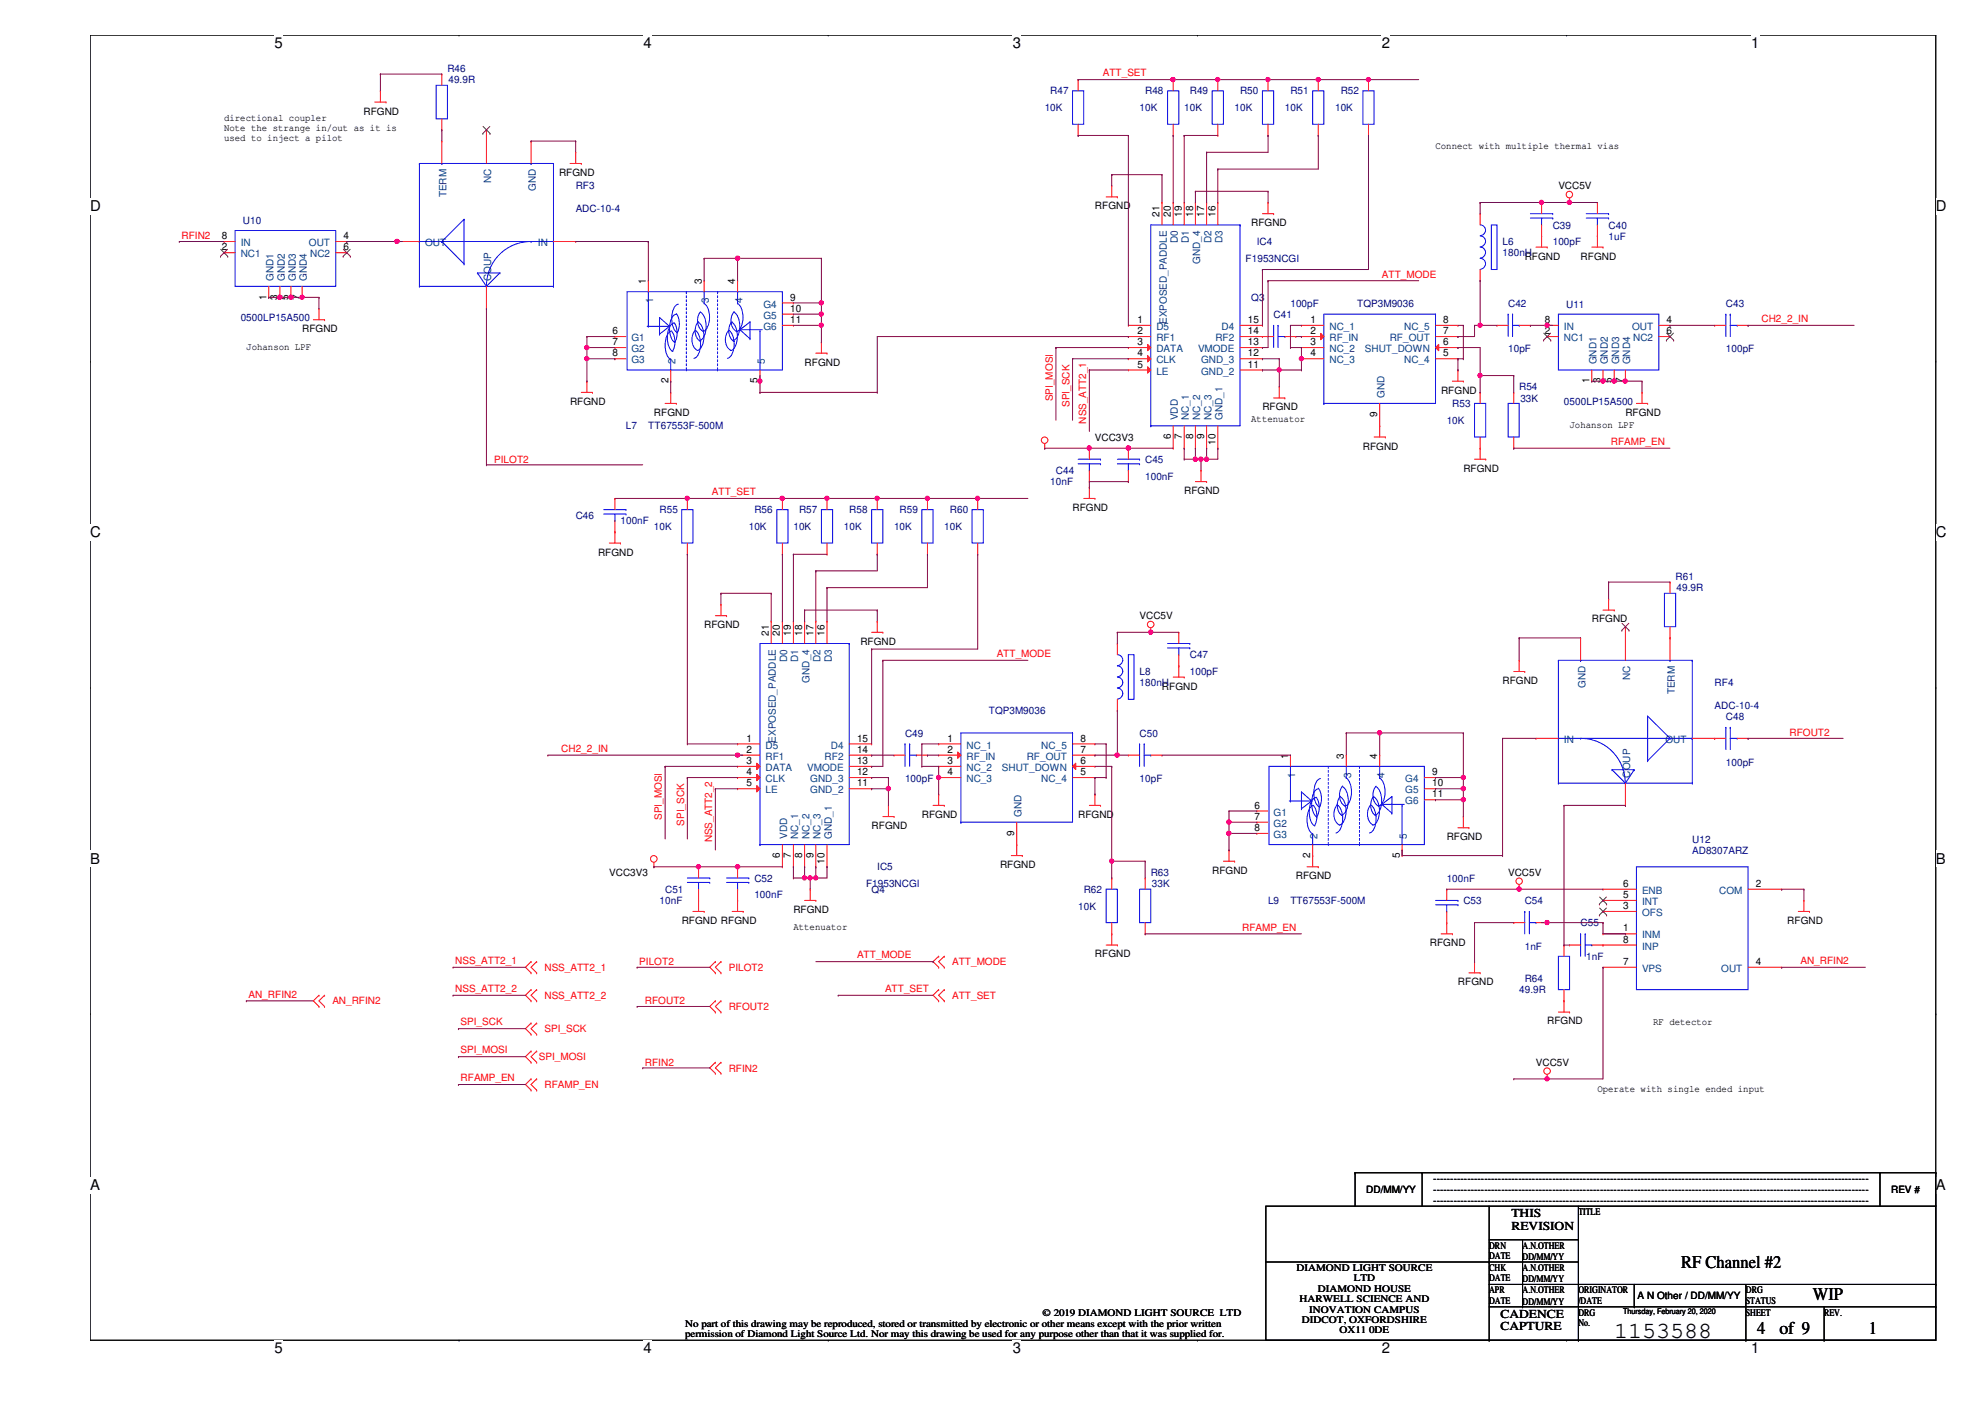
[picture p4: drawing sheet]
<svg xmlns="http://www.w3.org/2000/svg" width="420mm" height="297mm" viewBox="0 0 420 297" stroke-linecap="round" stroke-linejoin="round" font-family="sans-serif">
<defs><g id="words">
<text font-size="5" x="341.5" y="283">1153588</text>
<g font-size="3.8">
<text x="355.7" y="268.3">RF Channel #2</text>
<text x="383.5" y="275.1">WIP</text>
<text x="371.7" y="282.2">4</text>
<text x="376.5" y="282.2">of 9</text>
<text x="395.4" y="282.2">1</text>
</g>
<g font-size="3.1">
<text x="58.1" y="10.2">5</text>
<text x="136.1" y="10.2">4</text>
<text x="214.2" y="10.2">3</text>
<text x="292.4" y="10.2">2</text>
<text x="370.5" y="10.2">1</text>
<text x="19" y="44.7">D</text>
<text x="409.5" y="44.7">D</text>
<text x="19" y="113.7">C</text>
<text x="409.5" y="113.7">C</text>
<text x="19" y="182.8">B</text>
<text x="409.5" y="182.8">B</text>
<text x="19" y="251.8">A</text>
<text x="409.5" y="251.8">A</text>
<text x="58.1" y="286.3">5</text>
<text x="136.1" y="286.3">4</text>
<text x="214.2" y="286.3">3</text>
<text x="292.4" y="286.3">2</text>
<text x="370.5" y="286.3">1</text>
</g>
<g font-size="2.6">
<text x="319.7" y="257.5">THIS</text>
<text x="319.7" y="260.2">REVISION</text>
<text x="317.4" y="278.8">CADENCE</text>
<text x="317.4" y="281.5">CAPTURE</text>
</g>
<g font-size="2.1" fill="#000080">
<text x="94.7" y="15.3">R46</text>
<text x="94.9" y="17.6">49.9R</text>
<text x="221" y="23.5">10K</text>
<text x="222.2" y="20">R47</text>
<text x="241.1" y="23.5">10K</text>
<text x="242.3" y="20">R48</text>
<text x="250.5" y="23.5">10K</text>
<text x="251.7" y="20">R49</text>
<text x="261.2" y="23.5">10K</text>
<text x="262.3" y="20">R50</text>
<text x="271.8" y="23.5">10K</text>
<text x="273" y="20">R51</text>
<text x="282.4" y="23.5">10K</text>
<text x="283.6" y="20">R52</text>
<text x="121.8" y="40">RF3</text>
<text x="51.4" y="47.4">U10</text>
<text x="121.8" y="44.8">ADC-10-4</text>
<text x="265.9" y="51.9">IC4</text>
<text x="317.9" y="51.9">L6</text>
<text x="328.5" y="48.3">C39</text>
<text x="328.5" y="51.9">100pF</text>
<text x="340.3" y="48.3">C40</text>
<text x="340.3" y="50.7">1uF</text>
<text x="263.5" y="55.4">F1953NCGI</text>
<text x="317.9" y="54.2">180nH</text>
<text x="264.7" y="63.7">Q3</text>
<text x="273" y="64.9">100pF</text>
<text x="287.1" y="64.9">TQP3M9036</text>
<text x="319.1" y="64.9">C42</text>
<text x="331.3" y="65.1">U11</text>
<text x="365.1" y="64.9">C43</text>
<text x="50.9" y="67.9">0500LP15A500</text>
<text x="269.5" y="67.2">C41</text>
<text x="319.1" y="74.5">10pF</text>
<text x="365.1" y="74.5">100pF</text>
<text x="321.4" y="82.6">R54</text>
<text x="306.1" y="89.7">10K</text>
<text x="307.3" y="86.1">R53</text>
<text x="321.6" y="85">33K</text>
<text x="330.9" y="85.6">0500LP15A500</text>
<text x="132.4" y="90.8">L7</text>
<text x="137.2" y="90.8">TT67553F-500M</text>
<text x="223.4" y="100.3">C44</text>
<text x="242.3" y="98">C45</text>
<text x="242.3" y="101.5">100nF</text>
<text x="222.2" y="102.7">10nF</text>
<text x="121.8" y="109.8">C46</text>
<text x="131.3" y="110.9">100nF</text>
<text x="138.3" y="112.1">10K</text>
<text x="139.5" y="108.6">R55</text>
<text x="158.4" y="112.1">10K</text>
<text x="159.6" y="108.6">R56</text>
<text x="167.9" y="112.1">10K</text>
<text x="169" y="108.6">R57</text>
<text x="178.5" y="112.1">10K</text>
<text x="179.7" y="108.6">R58</text>
<text x="189.1" y="112.1">10K</text>
<text x="190.3" y="108.6">R59</text>
<text x="199.8" y="112.1">10K</text>
<text x="201" y="108.6">R60</text>
<text x="354.5" y="122.7">R61</text>
<text x="354.7" y="125.1">49.9R</text>
<text x="241.1" y="142.8">L8</text>
<text x="251.7" y="139.3">C47</text>
<text x="251.7" y="142.8">100pF</text>
<text x="241.1" y="145.2">180nH</text>
<text x="362.8" y="145.2">RF4</text>
<text x="362.8" y="149.9">ADC-10-4</text>
<text x="191.5" y="155.8">C49</text>
<text x="209.2" y="151.1">TQP3M9036</text>
<text x="241.1" y="155.8">C50</text>
<text x="365.1" y="152.3">C48</text>
<text x="365.1" y="162">100pF</text>
<text x="191.5" y="165.5">100pF</text>
<text x="241.1" y="165.5">10pF</text>
<text x="358" y="178.3">U12</text>
<text x="185.6" y="184.1">IC5</text>
<text x="243.5" y="185.3">R63</text>
<text x="358" y="180.6">AD8307ARZ</text>
<text x="139.5" y="191.3">10nF</text>
<text x="140.7" y="188.9">C51</text>
<text x="159.6" y="186.5">C52</text>
<text x="159.6" y="190.1">100nF</text>
<text x="183.2" y="187.7">F1953NCGI</text>
<text x="184.4" y="188.9">Q4</text>
<text x="229.3" y="188.9">R62</text>
<text x="243.7" y="187.7">33K</text>
<text x="268.3" y="191.3">L9</text>
<text x="273" y="191.3">TT67553F-500M</text>
<text x="306.1" y="186.5">100nF</text>
<text x="309.6" y="191.3">C53</text>
<text x="322.6" y="191.3">C54</text>
<text x="228.1" y="192.4">10K</text>
<text x="334.4" y="196">C55</text>
<text x="322.6" y="200.9">1nF</text>
<text x="335.6" y="203.1">1nF</text>
<text x="322.6" y="207.8">R64</text>
<text x="321.4" y="210.1">49.9R</text>
</g>
<g font-size="2.1" fill="#f00">
<text x="233.3" y="16.2">ATT_SET</text>
<text x="38.4" y="50.6">RFIN2</text>
<text x="292.4" y="58.7">ATT_MODE</text>
<text x="372.7" y="68.2">CH2_2_IN</text>
<text x="222.7" y="84.9" transform="rotate(-90 222.7 84.9)">SPI_MOSI</text>
<text x="226.2" y="86.1" transform="rotate(-90 226.2 86.1)">SPI_SCK</text>
<text x="229.8" y="89.6" transform="rotate(-90 229.8 89.6)">NSS_ATT2_1</text>
<text x="340.8" y="94.1">RFAMP_EN</text>
<text x="104.6" y="97.9">PILOT2</text>
<text x="150.6" y="104.8">ATT_SET</text>
<text x="210.9" y="139">ATT_MODE</text>
<text x="378.6" y="155.7">RFOUT2</text>
<text x="118.7" y="159.1">CH2_2_IN</text>
<text x="140" y="173.5" transform="rotate(-90 140 173.5)">SPI_MOSI</text>
<text x="144.7" y="174.7" transform="rotate(-90 144.7 174.7)">SPI_SCK</text>
<text x="150.7" y="178.2" transform="rotate(-90 150.7 178.2)">NSS_ATT2_2</text>
<text x="262.8" y="196.9">RFAMP_EN</text>
<text x="96.3" y="204">NSS_ATT2_1</text>
<text x="181.3" y="202.8">ATT_MODE</text>
<text x="380.9" y="204">AN_RFIN2</text>
<text x="96.3" y="209.9">NSS_ATT2_2</text>
<text x="115.2" y="205.4">NSS_ATT2_1</text>
<text x="135.3" y="204.2">PILOT2</text>
<text x="154.2" y="205.4">PILOT2</text>
<text x="187.2" y="209.9">ATT_SET</text>
<text x="201.4" y="204.3">ATT_MODE</text>
<text x="52.6" y="211.1">AN_RFIN2</text>
<text x="70.3" y="212.5">AN_RFIN2</text>
<text x="115.2" y="211.3">NSS_ATT2_2</text>
<text x="136.4" y="212.5">RFOUT2</text>
<text x="154.2" y="213.7">RFOUT2</text>
<text x="201.4" y="211.3">ATT_SET</text>
<text x="97.5" y="217">SPI_SCK</text>
<text x="115.2" y="218.4">SPI_SCK</text>
<text x="97.5" y="222.9">SPI_MOSI</text>
<text x="114" y="224.3">SPI_MOSI</text>
<text x="136.4" y="225.5">RFIN2</text>
<text x="154.2" y="226.7">RFIN2</text>
<text x="97.5" y="228.8">RFAMP_EN</text>
<text x="115.2" y="230.2">RFAMP_EN</text>
</g>
<g font-size="2.1">
<text x="47.4" y="25.6">directional coupler</text>
<text x="47.4" y="27.7">Note the strange in/out as it is</text>
<text x="47.4" y="29.8">used to inject a pilot</text>
<text x="76.9" y="24.3">RFGND</text>
<text x="303.7" y="31.5">Connect with multiple thermal vias</text>
<text x="118.3" y="37.2">RFGND</text>
<text x="329.7" y="40">VCC5V</text>
<text x="231.6" y="44.3">RFGND</text>
<text x="245.3" y="45.9" transform="rotate(-90 245.3 45.9)">21</text>
<text x="247.7" y="45.9" transform="rotate(-90 247.7 45.9)">20</text>
<text x="250" y="45.9" transform="rotate(-90 250 45.9)">19</text>
<text x="252.4" y="45.9" transform="rotate(-90 252.4 45.9)">18</text>
<text x="254.8" y="45.9" transform="rotate(-90 254.8 45.9)">17</text>
<text x="257.1" y="45.9" transform="rotate(-90 257.1 45.9)">16</text>
<text x="264.7" y="47.9">RFGND</text>
<text x="46.9" y="50.6">8</text>
<text x="46.9" y="53">2</text>
<text x="72.7" y="50.6">4</text>
<text x="72.7" y="53">6</text>
<text x="322.6" y="54.9">RFGND</text>
<text x="334.4" y="54.9">RFGND</text>
<text x="56.3" y="63.4" transform="rotate(-90 56.3 63.4)">1</text>
<text x="58.7" y="63.4" transform="rotate(-90 58.7 63.4)">3</text>
<text x="61" y="63.4" transform="rotate(-90 61 63.4)">5</text>
<text x="63.4" y="63.4" transform="rotate(-90 63.4 63.4)">7</text>
<text x="136.7" y="60.1" transform="rotate(-90 136.7 60.1)">1</text>
<text x="148.5" y="60.1" transform="rotate(-90 148.5 60.1)">3</text>
<text x="155.5" y="60.1" transform="rotate(-90 155.5 60.1)">4</text>
<text x="167.2" y="63.6">9</text>
<text x="167.2" y="66">10</text>
<text x="63.9" y="70.3">RFGND</text>
<text x="129.6" y="70.7">6</text>
<text x="167.2" y="68.3">11</text>
<text x="240.6" y="68.3">1</text>
<text x="240.6" y="70.7">2</text>
<text x="264" y="68.3">15</text>
<text x="264" y="70.7">14</text>
<text x="277.2" y="68.3">1</text>
<text x="277.2" y="70.7">2</text>
<text x="305.4" y="68.3">8</text>
<text x="305.4" y="70.7">7</text>
<text x="326.9" y="68.3">8</text>
<text x="326.9" y="70.7">2</text>
<text x="352.6" y="68.3">4</text>
<text x="352.6" y="70.7">6</text>
<text x="52.1" y="74">Johanson LPF</text>
<text x="129.6" y="73">7</text>
<text x="129.6" y="75.4">8</text>
<text x="170.2" y="77.4">RFGND</text>
<text x="240.6" y="73">3</text>
<text x="240.6" y="75.4">4</text>
<text x="240.6" y="77.8">5</text>
<text x="264" y="73">13</text>
<text x="264" y="75.4">12</text>
<text x="264" y="77.8">11</text>
<text x="277.2" y="73">3</text>
<text x="277.2" y="75.4">4</text>
<text x="305.4" y="73">6</text>
<text x="305.4" y="75.4">5</text>
<text x="141.4" y="81.1" transform="rotate(-90 141.4 81.1)">2</text>
<text x="160.3" y="81.1" transform="rotate(-90 160.3 81.1)">5</text>
<text x="304.9" y="83.3">RFGND</text>
<text x="336.3" y="81.1" transform="rotate(-90 336.3 81.1)">1</text>
<text x="338.6" y="81.1" transform="rotate(-90 338.6 81.1)">3</text>
<text x="341" y="81.1" transform="rotate(-90 341 81.1)">5</text>
<text x="343.4" y="81.1" transform="rotate(-90 343.4 81.1)">7</text>
<text x="120.6" y="85.6">RFGND</text>
<text x="138.3" y="88">RFGND</text>
<text x="264.7" y="89.4">Attenuator</text>
<text x="267.1" y="86.8">RFGND</text>
<text x="291.4" y="88.2" transform="rotate(-90 291.4 88.2)">9</text>
<text x="343.9" y="88">RFGND</text>
<text x="231.6" y="93.2">VCC3V3</text>
<text x="247.7" y="92.9" transform="rotate(-90 247.7 92.9)">6</text>
<text x="250" y="92.9" transform="rotate(-90 250 92.9)">7</text>
<text x="252.4" y="92.9" transform="rotate(-90 252.4 92.9)">8</text>
<text x="254.8" y="92.9" transform="rotate(-90 254.8 92.9)">9</text>
<text x="257.1" y="94.1" transform="rotate(-90 257.1 94.1)">10</text>
<text x="288.3" y="95.1">RFGND</text>
<text x="332.1" y="90.6">Johanson LPF</text>
<text x="309.6" y="99.8">RFGND</text>
<text x="250.5" y="104.6">RFGND</text>
<text x="226.9" y="108.1">RFGND</text>
<text x="126.5" y="117.6">RFGND</text>
<text x="241.1" y="131">VCC5V</text>
<text x="336.8" y="131.7">RFGND</text>
<text x="149" y="132.9">RFGND</text>
<text x="162.6" y="134.5" transform="rotate(-90 162.6 134.5)">21</text>
<text x="165" y="134.5" transform="rotate(-90 165 134.5)">20</text>
<text x="167.3" y="134.5" transform="rotate(-90 167.3 134.5)">19</text>
<text x="169.7" y="134.5" transform="rotate(-90 169.7 134.5)">18</text>
<text x="172.1" y="134.5" transform="rotate(-90 172.1 134.5)">17</text>
<text x="174.5" y="134.5" transform="rotate(-90 174.5 134.5)">16</text>
<text x="182" y="136.4">RFGND</text>
<text x="245.8" y="145.9">RFGND</text>
<text x="317.9" y="144.7">RFGND</text>
<text x="157.9" y="156.9">1</text>
<text x="157.9" y="159.3">2</text>
<text x="157.9" y="161.6">3</text>
<text x="181.3" y="156.9">15</text>
<text x="181.3" y="159.3">14</text>
<text x="181.3" y="161.6">13</text>
<text x="200.4" y="156.9">1</text>
<text x="200.4" y="159.3">2</text>
<text x="200.4" y="161.6">3</text>
<text x="228.6" y="156.9">8</text>
<text x="228.6" y="159.3">7</text>
<text x="228.6" y="161.6">6</text>
<text x="272.5" y="160.5" transform="rotate(-90 272.5 160.5)">1</text>
<text x="284.3" y="160.5" transform="rotate(-90 284.3 160.5)">3</text>
<text x="291.4" y="160.5" transform="rotate(-90 291.4 160.5)">4</text>
<text x="157.9" y="164">4</text>
<text x="157.9" y="166.4">5</text>
<text x="181.3" y="164">12</text>
<text x="181.3" y="166.4">11</text>
<text x="200.4" y="164">4</text>
<text x="228.6" y="164">5</text>
<text x="303" y="164">9</text>
<text x="303" y="166.4">10</text>
<text x="195" y="173.1">RFGND</text>
<text x="228.1" y="173.1">RFGND</text>
<text x="265.4" y="171.1">6</text>
<text x="265.4" y="173.4">7</text>
<text x="303" y="168.7">11</text>
<text x="184.4" y="175.4">RFGND</text>
<text x="214.6" y="176.8" transform="rotate(-90 214.6 176.8)">9</text>
<text x="265.4" y="175.8">8</text>
<text x="306.1" y="177.8">RFGND</text>
<text x="128.9" y="185.3">VCC3V3</text>
<text x="165" y="181.5" transform="rotate(-90 165 181.5)">6</text>
<text x="167.3" y="181.5" transform="rotate(-90 167.3 181.5)">7</text>
<text x="169.7" y="181.5" transform="rotate(-90 169.7 181.5)">8</text>
<text x="172.1" y="181.5" transform="rotate(-90 172.1 181.5)">9</text>
<text x="174.5" y="182.7" transform="rotate(-90 174.5 182.7)">10</text>
<text x="211.6" y="183.7">RFGND</text>
<text x="256.5" y="184.9">RFGND</text>
<text x="277.2" y="181.5" transform="rotate(-90 277.2 181.5)">2</text>
<text x="296.1" y="181.5" transform="rotate(-90 296.1 181.5)">5</text>
<text x="319.1" y="185.3">VCC5V</text>
<text x="274.2" y="186.1">RFGND</text>
<text x="343.4" y="187.6">6</text>
<text x="343.4" y="190">5</text>
<text x="371.5" y="187.6">2</text>
<text x="144.2" y="195.5">RFGND RFGND</text>
<text x="167.9" y="196.8">Attenuator</text>
<text x="167.9" y="193.1">RFGND</text>
<text x="343.4" y="192.3">3</text>
<text x="343.4" y="197.1">1</text>
<text x="378.1" y="195.5">RFGND</text>
<text x="231.6" y="202.6">RFGND</text>
<text x="302.5" y="200.2">RFGND</text>
<text x="343.4" y="199.4">8</text>
<text x="308.4" y="208.5">RFGND</text>
<text x="343.4" y="204.1">7</text>
<text x="371.5" y="204.1">4</text>
<text x="327.3" y="216.7">RFGND</text>
<text x="349.8" y="216.9">RF detector</text>
<text x="325" y="225.5">VCC5V</text>
<text x="337.9" y="231.1">Operate with single ended input</text>
<text x="303.2" y="250.1">--------------------------------------------------------------------------------------------------------------------------------</text>
<text x="289.1" y="252.4">DD/MM/YY</text>
<text x="303.2" y="252.4">--------------------------------------------------------------------------------------------------------------------------------</text>
<text x="303.2" y="254.8">--------------------------------------------------------------------------------------------------------------------------------</text>
<text x="333.9" y="257.1">TITLE</text>
<text x="400.1" y="252.4">REV #</text>
<text x="274.3" y="268.9">DIAMOND LIGHT SOURCE</text>
<text x="315" y="264.2">DRN</text>
<text x="315" y="266.4">DATE</text>
<text x="315" y="268.9">CHK</text>
<text x="322.1" y="266.6">DD/MM/YY</text>
<text x="322.1" y="264.2">A.N.OTHER</text>
<text x="322.1" y="268.9">A.N.OTHER</text>
<text x="274.9" y="275.5">HARWELL SCIENCE AND</text>
<text x="278.8" y="273.3">DIAMOND HOUSE</text>
<text x="286.4" y="271.1">LTD</text>
<text x="315" y="273.6">APR</text>
<text x="315" y="275.8">DATE</text>
<text x="315" y="271.1">DATE</text>
<text x="322.1" y="273.6">A.N.OTHER</text>
<text x="322.1" y="271.3">DD/MM/YY</text>
<text x="333.9" y="273.6">ORIGINATOR</text>
<text x="333.9" y="275.8">/DATE</text>
<text x="346.5" y="274.9">A N Other / DD/MM/YY</text>
<text x="369.4" y="273.6">DRG</text>
<text x="369.4" y="275.8">STATUS</text>
<text x="144.9" y="280.7">No part of this drawing may be reproduced, stored or transmitted by electronic or other means except with the prior written</text>
<text x="220.6" y="278.4">© 2019 DIAMOND LIGHT SOURCE LTD</text>
<text x="275.4" y="279.9">DIDCOT, OXFORDSHIRE</text>
<text x="277" y="277.7">INOVATION CAMPUS</text>
<text x="322.1" y="276">DD/MM/YY</text>
<text x="333.9" y="278.4">DRG</text>
<text x="333.9" y="280.6">No.</text>
<text x="369.4" y="278.4">SHEET</text>
<text x="385.9" y="278.4">REV.</text>
<text x="144.9" y="282.9">permission of Diamond Light Source Ltd. Nor may this drawing be used for any purpose other than that it was supplied for.</text>
<text x="283.4" y="282.1">OX11 0DE</text>
</g>
<g font-size="2.1" fill="#004080">
<text x="94.5" y="41.7" transform="rotate(-90 94.5 41.7)">TERM</text>
<text x="103.9" y="38.8" transform="rotate(-90 103.9 38.8)">NC</text>
<text x="113.4" y="40.5" transform="rotate(-90 113.4 40.5)">GND</text>
<text x="50.9" y="52.1">IN</text>
<text x="65.4" y="52.1">OUT</text>
<text x="89.9" y="52.1">OUT</text>
<text x="113.8" y="52.1">IN</text>
<text x="249.2" y="51.5" transform="rotate(-90 249.2 51.5)">D0</text>
<text x="251.5" y="51.5" transform="rotate(-90 251.5 51.5)">D1</text>
<text x="256.3" y="51.5" transform="rotate(-90 256.3 51.5)">D2</text>
<text x="258.7" y="51.5" transform="rotate(-90 258.7 51.5)">D3</text>
<text x="50.9" y="54.4">NC1</text>
<text x="57.9" y="59.4" transform="rotate(-90 57.9 59.4)">GND1</text>
<text x="60.2" y="59.4" transform="rotate(-90 60.2 59.4)">GND2</text>
<text x="62.6" y="59.4" transform="rotate(-90 62.6 59.4)">GND3</text>
<text x="64.9" y="59.4" transform="rotate(-90 64.9 59.4)">GND4</text>
<text x="65.6" y="54.4">NC2</text>
<text x="103.9" y="59.4" transform="rotate(-90 103.9 59.4)">COUP</text>
<text x="253.9" y="55.8" transform="rotate(-90 253.9 55.8)">GND_4</text>
<text x="138.2" y="64.1" transform="rotate(-90 138.2 64.1)">1</text>
<text x="150" y="64.1" transform="rotate(-90 150 64.1)">3</text>
<text x="157.1" y="64.1" transform="rotate(-90 157.1 64.1)">4</text>
<text x="161.5" y="65.1">G4</text>
<text x="161.5" y="67.4">G5</text>
<text x="161.5" y="69.8">G6</text>
<text x="244.6" y="69.8">D5</text>
<text x="246.8" y="68.5" transform="rotate(-90 246.8 68.5)">EXPOSED_PADDLE</text>
<text x="258.4" y="69.8">D4</text>
<text x="281.3" y="69.8">NC_1</text>
<text x="297.1" y="69.8">NC_5</text>
<text x="330.9" y="69.8">IN</text>
<text x="345.3" y="69.8">OUT</text>
<text x="133.6" y="72.2">G1</text>
<text x="133.6" y="74.5">G2</text>
<text x="133.6" y="76.9">G3</text>
<text x="142.9" y="77.1" transform="rotate(-90 142.9 77.1)">2</text>
<text x="161.8" y="77.1" transform="rotate(-90 161.8 77.1)">5</text>
<text x="244.6" y="72.2">RF1</text>
<text x="244.6" y="74.5">DATA</text>
<text x="244.6" y="76.9">CLK</text>
<text x="253.4" y="74.5">VMODE</text>
<text x="254.1" y="76.9">GND_3</text>
<text x="257.1" y="72.2">RF2</text>
<text x="281.3" y="72.2">RF_IN</text>
<text x="281.3" y="74.5">NC_2</text>
<text x="281.3" y="76.9">NC_3</text>
<text x="288.8" y="74.5">SHUT_DOWN</text>
<text x="294" y="72.2">RF_OUT</text>
<text x="297.1" y="76.9">NC_4</text>
<text x="330.9" y="72.2">NC1</text>
<text x="337.8" y="77.1" transform="rotate(-90 337.8 77.1)">GND1</text>
<text x="340.1" y="77.1" transform="rotate(-90 340.1 77.1)">GND2</text>
<text x="342.5" y="77.1" transform="rotate(-90 342.5 77.1)">GND3</text>
<text x="344.9" y="77.1" transform="rotate(-90 344.9 77.1)">GND4</text>
<text x="345.5" y="72.2">NC2</text>
<text x="244.6" y="79.2">LE</text>
<text x="254.1" y="79.2">GND_2</text>
<text x="249.2" y="88.9" transform="rotate(-90 249.2 88.9)">VDD</text>
<text x="251.5" y="88.9" transform="rotate(-90 251.5 88.9)">NC_1</text>
<text x="253.9" y="88.9" transform="rotate(-90 253.9 88.9)">NC_2</text>
<text x="256.3" y="88.9" transform="rotate(-90 256.3 88.9)">NC_3</text>
<text x="258.7" y="88.9" transform="rotate(-90 258.7 88.9)">GND_1</text>
<text x="292.9" y="84.2" transform="rotate(-90 292.9 84.2)">GND</text>
<text x="166.5" y="140" transform="rotate(-90 166.5 140)">D0</text>
<text x="168.9" y="140" transform="rotate(-90 168.9 140)">D1</text>
<text x="173.6" y="140" transform="rotate(-90 173.6 140)">D2</text>
<text x="176" y="140" transform="rotate(-90 176 140)">D3</text>
<text x="344.9" y="143.9" transform="rotate(-90 344.9 143.9)">NC</text>
<text x="171.2" y="144.4" transform="rotate(-90 171.2 144.4)">GND_4</text>
<text x="335.4" y="145.6" transform="rotate(-90 335.4 145.6)">GND</text>
<text x="354.3" y="146.9" transform="rotate(-90 354.3 146.9)">TERM</text>
<text x="162" y="158.4">D5</text>
<text x="162" y="160.7">RF1</text>
<text x="164.2" y="157.1" transform="rotate(-90 164.2 157.1)">EXPOSED_PADDLE</text>
<text x="174.5" y="160.7">RF2</text>
<text x="175.8" y="158.4">D4</text>
<text x="204.5" y="158.4">NC_1</text>
<text x="204.5" y="160.7">RF_IN</text>
<text x="217.2" y="160.7">RF_OUT</text>
<text x="220.3" y="158.4">NC_5</text>
<text x="330.9" y="157.2">IN</text>
<text x="352.3" y="157.2">OUT</text>
<text x="162" y="163.1">DATA</text>
<text x="162" y="165.5">CLK</text>
<text x="162" y="167.9">LE</text>
<text x="170.8" y="163.1">VMODE</text>
<text x="171.4" y="165.5">GND_3</text>
<text x="171.4" y="167.9">GND_2</text>
<text x="204.5" y="163.1">NC_2</text>
<text x="204.5" y="165.5">NC_3</text>
<text x="212" y="163.1">SHUT_DOWN</text>
<text x="220.3" y="165.5">NC_4</text>
<text x="274" y="164.5" transform="rotate(-90 274 164.5)">1</text>
<text x="285.8" y="164.5" transform="rotate(-90 285.8 164.5)">3</text>
<text x="292.9" y="164.5" transform="rotate(-90 292.9 164.5)">4</text>
<text x="297.3" y="165.5">G4</text>
<text x="297.3" y="167.9">G5</text>
<text x="344.9" y="164.5" transform="rotate(-90 344.9 164.5)">COUP</text>
<text x="216.1" y="172.8" transform="rotate(-90 216.1 172.8)">GND</text>
<text x="269.5" y="172.6">G1</text>
<text x="297.3" y="170.2">G6</text>
<text x="166.5" y="177.5" transform="rotate(-90 166.5 177.5)">VDD</text>
<text x="168.9" y="177.5" transform="rotate(-90 168.9 177.5)">NC_1</text>
<text x="171.2" y="177.5" transform="rotate(-90 171.2 177.5)">NC_2</text>
<text x="173.6" y="177.5" transform="rotate(-90 173.6 177.5)">NC_3</text>
<text x="176" y="177.5" transform="rotate(-90 176 177.5)">GND_1</text>
<text x="269.5" y="174.9">G2</text>
<text x="269.5" y="177.3">G3</text>
<text x="278.7" y="177.5" transform="rotate(-90 278.7 177.5)">2</text>
<text x="297.6" y="177.5" transform="rotate(-90 297.6 177.5)">5</text>
<text x="347.4" y="189.1">ENB</text>
<text x="347.4" y="191.5">INT</text>
<text x="363.7" y="189.1">COM</text>
<text x="347.4" y="193.8">OFS</text>
<text x="347.4" y="198.5">INM</text>
<text x="347.4" y="200.9">INP</text>
<text x="347.4" y="205.6">VPS</text>
<text x="364.2" y="205.6">OUT</text>
</g>
<text font-size="1.7" x="343.4" y="278">Thursday, February 20, 2020</text>
</g></defs>
<path d="M19.1 7.4h390.4v276.1h-390.4z" fill="none" stroke="#000" stroke-width=".21"/>
<g fill="#fff">
<path d="M58.1 7.4h1.7v3.5h-1.7z"/>
<path d="M58.1 283.5h1.7v3h-1.7z"/>
</g>
<path d="M97.1 7.4h.1M97.1 283.5h.1" fill="none" stroke="#000" stroke-width=".21"/>
<g fill="#fff">
<path d="M136.1 7.4h1.8v3.5h-1.8z"/>
<path d="M136.1 283.5h1.8v3h-1.8z"/>
</g>
<path d="M175.2 7.4h.1M175.2 283.5h.1" fill="none" stroke="#000" stroke-width=".21"/>
<g fill="#fff">
<path d="M214.2 7.4h1.8v3.5h-1.8z"/>
<path d="M214.2 283.5h1.8v3h-1.8z"/>
</g>
<path d="M253.3 7.4h.1M253.3 283.5h.1" fill="none" stroke="#000" stroke-width=".21"/>
<g fill="#fff">
<path d="M292.4 7.4h1.7v3.5h-1.7z"/>
<path d="M292.4 283.5h1.7v3h-1.7z"/>
</g>
<path d="M331.4 7.4h.1M331.4 283.5h.1" fill="none" stroke="#000" stroke-width=".21"/>
<g fill="#fff">
<path d="M370.5 7.4h1.7v3.5h-1.7z"/>
<path d="M370.5 283.5h1.7v3h-1.7z"/>
<path d="M19.1 41.9h2.2v3.5h-2.2z"/>
<path d="M409.5 41.9h2.3v3.5h-2.3z"/>
<path d="M19.1 110.9h2.2v3.5h-2.2z"/>
<path d="M409.5 110.9h2.3v3.5h-2.3z"/>
</g>
<path d="M19.1 76.4h.1M409.5 76.4h.1" fill="none" stroke="#000" stroke-width=".21"/>
<g fill="#fff">
<path d="M19.1 180h2v3.4h-2z"/>
<path d="M409.5 180h2.1v3.4h-2.1z"/>
</g>
<path d="M19.1 145.5h.1M409.5 145.5h.1" fill="none" stroke="#000" stroke-width=".21"/>
<g fill="#fff">
<path d="M19.1 249h2v3.5h-2z"/>
<path d="M409.5 249h2.1v3.5h-2.1z"/>
</g>
<g fill="none" stroke="#000" stroke-width=".21">
<path d="M19.1 214.5h.1M409.5 214.5h.1M267.8 255.2h141.7v28.3h-141.7zM286.7 248.1h.1M286.7 248.1v7.1M286.7 248.1h122.8M300.9 248.1h.1M300.9 248.1v7.1M315 255.2v28.3M333.9 255.2v28.3M397.7 248.1h.1M397.7 248.1v7.1"/>
<path d="M409.5 248.1h.1M409.5 248.1v7.1M267.8 267h66.1M315 267h.1M315 271.7h94.5M315 276.5h94.5M315 262.3h18.9M322.1 276.5h.1M322.1 262.3v14.2M333.9 267h.1M333.9 262.3h.1M345.7 276.5h.1"/>
<path d="M345.7 271.7v4.8M369.4 271.7v11.8M385.9 276.5v7M409.5 271.7h.1M409.5 276.5h.1M315 283.5h.1M333.9 283.5h.1M369.4 283.5h.1M385.9 283.5h.1"/>
</g>
<g fill="none" stroke="#f00" stroke-width=".21">
<path d="M80.5 19.2h.1M80.5 19.2v2.4M289.5 16.8h.1M289.5 16.8v2.4M79.3 21.6h2.4M81.7 21.6h.1M120.6 34.6h2.4M121.8 32.2h.1M121.8 32.2v2.4M123 34.6h.1M235.2 39.3h.1M235.2 39.3v2.4"/>
<path d="M289.5 28.7h.1M289.5 26.3v2.4M234 41.7h2.4M236.4 41.7h.1M267.1 45.2h2.4M268.3 42.8h.1M268.3 42.8v2.4M269.5 45.2h.1M325 52.3h2.3M326.1 49.9h.1M326.1 49.9v2.4M327.3 52.3h.1"/>
<path d="M332.1 42.8h.1M332.1 41.9v.9M336.8 52.3h2.3M337.9 49.9h.1M337.9 49.9v2.4M339.1 52.3h.1M66.3 67.6h2.4M67.5 65.3h.1M67.5 65.3v2.3M68.7 67.6h.1M172.6 74.7h2.4M173.8 72.4h.1"/>
<path d="M173.8 72.4v2.3M175 74.7h.1M275.3 68.8h.1M275.3 68.8h4.8M308.4 78.3h.1M308.4 78.3v2.3M123 83h2.3M124.2 80.6h.1M124.2 80.6v2.4M125.3 83h.1M140.7 85.3h2.4M141.9 83h.1"/>
<path d="M141.9 83v2.3M143.1 85.3h.1M221 94.8h.1M221 93.9v.9M254.1 99.5h.1M254.1 99.5v2.4M269.5 84.2h2.3M270.6 81.8h.1M270.6 81.8v2.4M271.8 84.2h.1M290.7 92.5h2.4M291.9 90.1h.1"/>
<path d="M291.9 90.1v2.4M293.1 92.5h.1M307.3 80.6h2.3M309.6 80.6h.1M312 97.2h2.3M313.1 94.8h.1M313.1 94.8v2.4M314.3 97.2h.1M346.2 85.3h2.4M347.4 83h.1M347.4 83v2.3M348.6 85.3h.1"/>
<path d="M128.9 114.9h2.4M130.1 112.5h.1M130.1 112.5v2.4M131.3 114.9h.1M229.3 105.5h2.3M230.5 103.1h.1M230.5 103.1v2.4M231.6 105.5h.1M252.9 101.9h2.4M255.3 101.9h.1M151.3 130.3h2.4M152.5 127.9h.1"/>
<path d="M152.5 127.9v2.4M153.7 130.3h.1M184.4 133.8h2.4M185.6 131.4h.1M185.6 131.4v2.4M186.8 133.8h.1M243.5 133.8h.1M243.5 132.8v1M321.4 139.7h.1M321.4 139.7v2.4M339.1 129.1h2.4M340.3 126.7h.1"/>
<path d="M340.3 126.7v2.4M341.5 129.1h.1M248.2 143.3h2.3M249.4 140.9h.1M249.4 140.9v2.4M250.5 143.3h.1M320.3 142.1h2.3M322.6 142.1h.1M186.8 172.8h2.3M188 170.4h.1M188 170.4v2.4M189.1 172.8h.1"/>
<path d="M197.4 170.4h2.4M198.6 168h.1M198.6 168v2.4M199.8 170.4h.1M215.1 178.7h.1M215.1 178.7v2.3M230.5 170.4h2.3M231.6 168h.1M231.6 168v2.4M232.8 170.4h.1M260 179.8h.1M260 179.8v2.4"/>
<path d="M308.4 175.1h2.4M309.6 172.8h.1M309.6 172.8v2.3M310.8 175.1h.1M138.3 183.4h.1M138.3 182.5v.9M146.6 192.8h2.4M147.8 190.5h.1M147.8 190.5v2.3M149 192.8h.1M154.9 192.8h2.3M156 190.5h.1"/>
<path d="M156 190.5v2.3M157.2 192.8h.1M170.2 190.5h2.4M171.4 188.1h.1M171.4 188.1v2.4M172.6 190.5h.1M214 181h2.3M216.3 181h.1M234 199.9h2.4M235.2 197.6h.1M235.2 197.6v2.3M236.4 199.9h.1"/>
<path d="M258.8 182.2h2.4M261.2 182.2h.1M276.5 183.4h2.4M277.7 181h.1M277.7 181v2.4M278.9 183.4h.1M304.9 197.6h2.4M306.1 195.2h.1M306.1 195.2v2.4M307.3 197.6h.1M320.3 195.2h.1M320.3 195.2h2.3"/>
<path d="M321.4 188.1h.1M321.4 187.2v.9M325 195.2h2.3M327.3 195.2h.1M330.9 199.9h.1M330.9 199.9v2.4M380.4 192.8h2.4M381.6 190.5h.1M381.6 190.5v2.3M382.8 192.8h.1M67.5 210.6h.1M67.5 212.9h.1"/>
<path d="M67.5 210.6l-1.2 1.2 1.2 1.1M68.7 212.9h.1M68.7 210.6h.1M68.7 210.6l-1.2 1.2 1.2 1.1M112.4 203.5h.1M112.4 205.8h.1M112.4 209.4h.1M112.4 211.8h.1M112.4 216.4h.1M112.4 218.8h.1M112.4 203.5l-1.2 1.1 1.2 1.2M112.4 209.4l-1.2 1.2 1.2 1.2"/>
<path d="M112.4 216.4l-1.2 1.2 1.2 1.2M113.5 205.8h.1M113.5 203.5h.1M113.5 211.8h.1M113.5 209.4h.1M113.5 218.8h.1M113.5 216.4h.1M113.5 203.5l-1.1 1.1 1.1 1.2M113.5 209.4l-1.1 1.2 1.1 1.2M113.5 216.4l-1.1 1.2 1.1 1.2M151.3 203.5h.1M151.3 205.8h.1"/>
<path d="M151.3 211.8h.1M151.3 214.1h.1M151.3 203.5l-1.1 1.1 1.1 1.2M151.3 211.8l-1.1 1.1 1.1 1.2M152.5 205.8h.1M152.5 203.5h.1M152.5 214.1h.1M152.5 211.8h.1M152.5 203.5l-1.2 1.1 1.2 1.2M152.5 211.8l-1.2 1.1 1.2 1.2M198.6 202.3h.1M198.6 204.6h.1"/>
<path d="M198.6 209.4h.1M198.6 211.8h.1M198.6 202.3l-1.2 1.2 1.2 1.1M198.6 209.4l-1.2 1.2 1.2 1.2M199.8 204.6h.1M199.8 202.3h.1M199.8 211.8h.1M199.8 209.4h.1M199.8 202.3l-1.2 1.2 1.2 1.1M199.8 209.4l-1.2 1.2 1.2 1.2M310.8 205.8h2.3M312 203.5h.1"/>
<path d="M312 203.5v2.3M313.1 205.8h.1M329.7 214.1h2.4M330.9 211.8h.1M330.9 209.4v4.7M332.1 214.1h.1M112.4 222.4h.1M112.4 224.7h.1M112.4 228.3h.1M112.4 230.6h.1M112.4 222.4l-1.2 1.2 1.2 1.1M112.4 228.3l-1.2 1.1 1.2 1.2"/>
<path d="M113.5 224.7h.1M113.5 222.4h.1M113.5 230.6h.1M113.5 228.3h.1M113.5 222.4l-1.1 1.2 1.1 1.1M113.5 228.3l-1.1 1.1 1.1 1.2M151.3 224.7h.1M151.3 227.1h.1M151.3 224.7l-1.1 1.2 1.1 1.2M152.5 227.1h.1M152.5 224.7h.1M152.5 224.7l-1.2 1.2 1.2 1.2"/>
<path d="M327.3 228.3h.1M327.3 227.3v1"/>
<circle cx="332" cy="41.2" r=".68"/>
<circle cx="221" cy="93.1" r=".69"/>
<circle cx="243.4" cy="132.1" r=".69"/>
<circle cx="138.3" cy="181.7" r=".7"/>
<circle cx="321.4" cy="186.4" r=".68"/>
<circle cx="327.3" cy="226.6" r=".69"/>
</g>
<path d="M288.3 19.2h2.4v7.1h-2.4zM303.7 66.5h.1M303.7 66.5h-23.6v18.8M303.7 66.5v18.8h-23.6M280.1 85.3h.1M322.6 192.8h.1M322.6 192.8v4.8M323.6 192.8h.1M323.6 195.2h1.4M323.6 192.8v4.8M325 195.2h.1M329.7 202.3h2.4v7.1h-2.4z" fill="none" stroke="#00f" stroke-width=".21"/>
<path d="M279.4 70.5l.7 .7-.7 .7z" fill="#f00"/>
<g fill="none" stroke="#f00" stroke-width=".21">
<path d="M275.3 71.2h.1M275.3 73.5h.1M275.3 75.9h.1M275.3 71.2h4.8M275.3 73.5h4.8M275.3 75.9h4.8M279.4 70.5l.7 .7-.7 .7zM303.7 71.2h4.7M303.7 68.8h4.7M308.4 68.8h.1M308.4 71.2h.1M291.9 90.1h.1"/>
<path d="M291.9 85.3v4.8"/>
</g>
<path d="M303.7 73.5l.7-.6v1.3z" fill="#f00"/>
<g fill="none" stroke="#f00" stroke-width=".21">
<path d="M257.6 16.8h.1M257.6 16.8v2.4M268.3 16.8h.1M268.3 16.8v2.4M278.9 16.8h.1M278.9 16.8v2.4M93.5 29.8h.1M93.5 29.8v4.8M102.9 27.5h.1M102.9 27.5v7.1M112.4 29.8h.1M112.4 29.8v4.8"/>
<path d="M257.6 28.7h.1M257.6 26.3v2.4M268.3 28.7h.1M268.3 26.3v2.4M278.9 28.7h.1M278.9 26.3v2.4M84 51.1h.1M84 51.1h4.7M117.1 51.1h4.7M121.8 51.1h.1M313.1 45.2h.1M313.1 59.4h.1"/>
<path d="M313.1 45.2v2.4M313.1 57v2.4M102.9 65.3h.1M102.9 60.6v4.7M238.7 68.8h.1M238.7 71.2h.1M238.7 71.2h4.8M238.7 68.8h4.8M267.1 71.2h.1M267.1 71.2h2.4M271.8 71.2h2.4M274.2 71.2h.1"/>
<path d="M303.7 73.5l.7-.6v1.3zM303.7 73.5h4.7M303.7 75.9h4.7M308.4 73.5h.1M308.4 75.9h.1M130.1 105.5h.1M130.1 112.5h.1M130.1 105.5v2.3M130.1 110.2v2.3M236.4 136.1h.1M236.4 136.1v2.4M334.4 135h.1"/>
<path d="M334.4 135v4.7M343.9 132.6h.1M343.9 132.6v7.1M353.3 135h.1M353.3 135v4.7M236.4 150.3h.1M236.4 148v2.3M325 156.2h.1M325 156.2h4.7M358 156.2h7.1M362.8 156.2h.1M367.5 156.2h2.3"/>
<path d="M369.8 156.2h.1M343.9 170.4h.1M343.9 165.7v4.7"/>
</g>
<g fill="none" stroke="#00f" stroke-width=".21">
<path d="M256.5 19.2h2.3v7.1h-2.3zM267.1 19.2h2.4v7.1h-2.4zM277.7 19.2h2.4v7.1h-2.4zM88.7 34.6h.1M88.7 34.6h28.4M88.7 34.6v26M93.5 34.6h.1M112.4 34.6h.1M117.1 34.6h.1M117.1 34.6v26M88.7 51.1h.1M88.7 51.1h28.4"/>
<path d="M93.5 51.1h.1M93.5 51.1l4.7 4.7M98.2 55.8h.1M98.2 46.4h.1M98.2 46.4v9.4M98.2 46.4l-4.7 4.7M101 57.7h.1M101 57.7h4.7M101 57.7l1.9 2.9M105.7 57.7h.1M105.7 57.7l-2.8 2.9M112.4 51.1h.1"/>
<path d="M112.4 51.1a9.4 9.4 0 0 0-9.5 9.6v-.1M117.1 51.1h.1M262.3 47.6h.1M262.3 47.6h-18.8v42.5M262.3 47.6v42.5h-18.8M313.1 47.6a1.14 1.14 0 0 1 1.2 1.1 1.14 1.14 0 0 1-1.2 1.2M313.1 49.9a1.16 1.16 0 0 1 1.2 1.2 1.16 1.16 0 0 1-1.2 1.1 1.19 1.19 0 0 1 1.2 1.2 1.19 1.19 0 0 1-1.2 1.2 1.19 1.19 0 0 1 1.2 1.2 1.19 1.19 0 0 1-1.2 1.2M315.5 47.6h1.2v9.4h-1.2zM88.7 60.6h.1M88.7 60.6h28.4M102.9 60.6h.1M117.1 60.6h.1"/>
<path d="M269.5 68.8h.1M269.5 68.8v4.7M270.4 68.8h.1M270.4 71.2h1.4M270.4 68.8v4.7M271.8 71.2h.1M243.5 90.1h.1M127.7 107.8h4.7M127.7 108.8h4.7M130.1 110.2h.1M130.1 108.8v1.4M132.4 107.8h.1"/>
<path d="M132.4 108.8h.1M236.4 138.5a1.16 1.16 0 0 1 1.1 1.2 1.16 1.16 0 0 1-1.1 1.1M238.7 138.5h1.2v9.5h-1.2zM329.7 139.7h.1M329.7 139.7h28.3M329.7 139.7v26M334.4 139.7h.1M353.3 139.7h.1M358 139.7h.1M358 139.7v26M236.4 140.9a1.16 1.16 0 0 1 1.1 1.1 1.16 1.16 0 0 1-1.1 1.2M236.4 143.3a1.14 1.14 0 0 1 1.1 1.1 1.14 1.14 0 0 1-1.1 1.1"/>
<path d="M236.4 145.6a1.16 1.16 0 0 1 1.1 1.1 1.16 1.16 0 0 1-1.1 1.2M329.7 156.2h.1M329.7 156.2h28.3M334.4 156.2h.1M334.4 156.2a9.4 9.4 0 0 1 9.4 9.6v-.1M348.6 151.5h.1M348.6 151.5v9.5M348.6 151.5l4.7 4.7M353.3 156.2h.1M353.3 156.2l-4.7 4.8M358 156.2h.1M365.1 153.9h.1"/>
<path d="M365.1 153.9v4.7M366.1 153.9h.1M366.1 156.2h1.4M366.1 153.9v4.7M367.5 156.2h.1M329.7 165.7h.1M329.7 165.7h28.3M341 162.9h.1M341 162.9l2.9 2.8M341 162.9h4.7M343.9 165.7h.1M345.7 162.9h.1"/>
<path d="M345.7 162.9l-1.8 2.8M348.6 161h.1M358 165.7h.1"/>
</g>
<path d="M102.2 28.2h.1M102.2 26.8l1.5 1.4M103.6 26.8l-1.4 1.4M103.7 28.2h.1M343.1 133.3h.1M343.2 131.9l1.4 1.4M344.6 131.9l-1.5 1.4M344.6 133.3h.1" fill="none" stroke="#804000" stroke-width=".21"/>
<path d="M242.8 72.9l.7 .6-.7 .7z" fill="#f00"/>
<path d="M238.7 73.5h.1M238.7 73.5h4.8M242.8 72.9l.7 .6-.7 .7z" fill="none" stroke="#f00" stroke-width=".21"/>
<path d="M242.8 75.2l.7 .7-.7 .7z" fill="#f00"/>
<path d="M238.7 75.9h.1M238.7 75.9h4.8M242.8 75.2l.7 .7-.7 .7z" fill="none" stroke="#f00" stroke-width=".21"/>
<path d="M242.8 77.6l.7 .7-.7 .7z" fill="#f00"/>
<g fill="none" stroke="#f00" stroke-width=".21">
<path d="M228.1 16.8h.1M228.1 16.8v2.4M248.2 16.8h.1M248.2 16.8v2.4M228.1 28.7h.1M228.1 26.3v2.4M248.2 28.7h.1M248.2 26.3v2.4M245.8 42.8h.1M245.8 42.8v4.8M248.2 42.8h.1M248.2 42.8v4.8"/>
<path d="M250.5 42.8h.1M250.5 42.8v4.8M252.9 42.8h.1M252.9 42.8v4.8M255.3 42.8h.1M255.3 42.8v4.8M257.6 42.8h.1M257.6 42.8v4.8M238.7 78.3h.1M238.7 78.3h4.8M242.8 77.6l.7 .7-.7 .7zM262.3 78.3h4.8"/>
<path d="M262.3 68.8h4.8M262.3 71.2h4.8M262.3 73.5h4.8M262.3 75.9h4.8M267.1 68.8h.1M267.1 71.2h.1M267.1 73.5h.1M267.1 75.9h.1M267.1 78.3h.1M230.5 94.8h.1M230.5 94.8v2.4M230.5 99.5v2.4"/>
<path d="M238.7 94.8h.1M238.7 94.8v2.4M238.7 99.5v2.4M248.2 94.8h.1M248.2 90.1v4.7M250.5 94.8h.1M250.5 90.1v4.7M252.9 94.8h.1M252.9 90.1v4.7M255.3 94.8h.1M255.3 90.1v4.7M257.6 94.8h.1"/>
<path d="M257.6 90.1v4.7M175 117.3h.1M175 105.5h.1M175 105.5v2.3M175 114.9v2.4M185.6 117.3h.1M185.6 105.5h.1M185.6 105.5v2.3M185.6 114.9v2.4M196.2 117.3h.1M196.2 105.5h.1M196.2 105.5v2.3"/>
<path d="M196.2 114.9v2.4M206.8 117.3h.1M206.8 105.5h.1M206.8 105.5v2.3M206.8 114.9v2.4M230.5 101.9h.1M238.7 101.9h.1M249.4 133.8h.1M249.4 133.8v2.3M249.4 138.5v2.4M156 157.4h.1M156 159.8h.1"/>
<path d="M156 159.8h4.8M156 157.4h4.8M189.1 159.8h.1M189.1 159.8h2.4M193.8 159.8h2.4M196.2 159.8h.1M249.4 140.9h.1M273 159.8h.1M273 159.8v2.3M284.8 159.8h.1M284.8 159.8v2.3M291.9 159.8h.1"/>
<path d="M291.9 159.8v2.3M265.9 171.6h.1M265.9 173.9h.1M265.9 176.3h.1M265.9 171.6h2.4M265.9 173.9h2.4M265.9 176.3h2.4M277.7 178.7v2.3M296.6 178.7v2.3M301.3 164.5h2.4M301.3 166.9h2.4M301.3 169.2h2.4"/>
<path d="M303.7 164.5h.1M303.7 166.9h.1M303.7 169.2h.1M242.3 197.6h.1M242.3 185.8h.1M242.3 185.8v2.3M242.3 195.2v2.4M277.7 181h.1M296.6 181h.1M339.1 188.1h.1M339.1 190.5h.1M339.1 192.8h.1"/>
<path d="M339.1 197.6h.1M339.1 199.9h.1M339.1 188.1h7.1M339.1 190.5h7.1M339.1 192.8h7.1M339.1 197.6h7.1M339.1 199.9h7.1M369.8 188.1h7.1M376.9 188.1h.1M339.1 204.6h.1M339.1 204.6h7.1M369.8 204.6h7.1"/>
<path d="M376.9 204.6h.1"/>
</g>
<g fill="none" stroke="#00f" stroke-width=".21">
<path d="M226.9 19.2h2.4v7.1h-2.4zM247 19.2h2.4v7.1h-2.4zM228.1 97.2h4.7M228.1 98.1h4.7M230.5 99.5h.1M230.5 98.1v1.4M232.8 97.2h.1M232.8 98.1h.1M236.4 97.2h4.7M236.4 98.1h4.7M238.7 99.5h.1M238.7 98.1v1.4"/>
<path d="M241.1 97.2h.1M241.1 98.1h.1M173.8 107.8h2.3v7.1h-2.3zM184.4 107.8h2.4v7.1h-2.4zM195 107.8h2.4v7.1h-2.4zM205.7 107.8h2.3v7.1h-2.3zM179.7 136.1h.1M179.7 136.1h-18.9v42.6M179.7 136.1v42.6h-18.9M247 136.1h4.7M247 137.1h4.7M249.4 138.5h.1"/>
<path d="M249.4 137.1v1.4M251.7 136.1h.1M251.7 137.1h.1M191.5 157.4h.1M191.5 157.4v4.7M192.4 157.4h.1M192.4 159.8h1.4M192.4 157.4v4.7M193.8 159.8h.1M160.8 178.7h.1M268.5 162.1h32.8v16.6h-32.8zM272.8 169.5h4.7"/>
<path d="M273 169.5h.1M273 162.1v7.4M275.3 167.6h.1M275.3 171.1h.1M275.3 167.6l2.2 1.9M275.3 167.6v3.5M277.5 169.5h.1M277.5 169.5l-2.2 1.6M277.7 178.7h.1M277.7 176.3v2.4M278 170.6a4.1 4.1 0 0 1 .1 4M278 170.4a2.79 2.79 0 0 0-1.5 3 3.3 3.3 0 0 0 1.2 3"/>
<path d="M278.4 168.7a2.79 2.79 0 0 0-1.4 3.1 3.3 3.3 0 0 0 1.2 3M278.4 168.7a4 4 0 0 1 .2 4.1M278.9 166.9a2.87 2.87 0 0 0-1.4 3v.7a3.1 3.1 0 0 0 1.1 2.3M278.9 166.8a4.2 4.2 0 0 1 .2 4.1M279.4 164.7a2.87 2.87 0 0 0-1.4 3.1 3.2 3.2 0 0 0 1.1 2.9M282.9 170.3a4.2 4.2 0 0 1 .7 5l-.6 .8-.4 .1M282.9 170.3a2.93 2.93 0 0 0 .5 4.2M283.6 168.6a4.2 4.2 0 0 1 .8 5l-.7 .8-.4 .2M283.6 168.4a2.89 2.89 0 0 0 .5 4.2M284.1 166.5a4.2 4.2 0 0 1 .7 5l-.6 .8-.4 .1M284.1 166.3a2.93 2.93 0 0 0 .5 4.2M284.8 164.6a4.4 4.4 0 0 1 .7 5l-.6 .8-.4 .2"/>
<path d="M284.8 164.5h.1M284.8 162.1v2.4M289.9 170.3a4.3 4.3 0 0 1 .8 5l-.6 .8-.4 .1M289.9 170.3a2.93 2.93 0 0 0 .5 4.2M290.7 168.6a4.2 4.2 0 0 1 .7 5l-.6 .8-.4 .2M290.7 168.4a2.89 2.89 0 0 0 .5 4.2M291.1 166.5a4.3 4.3 0 0 1 .8 5l-.6 .8-.4 .1M291.1 166.3a2.89 2.89 0 0 0 .5 4.2M291.8 164.6a4.2 4.2 0 0 1 .8 5l-.6 .8-.4 .2M291.9 164.5h.1M291.9 162.1v2.4M292.4 170.2h.1"/>
<path d="M292.4 170.2l2.1 1.8M292.4 170.2h4.7M294.5 168.5h.1M294.5 172h.1M294.5 168.5l-2.1 1.7M294.5 168.5v3.5M296.6 170.4h.1M296.6 170.4v8.3M241.1 188.1h2.4v7.1h-2.4zM346.2 183.4h23.6v26h-23.6z"/>
</g>
<path d="M281 162.1v16.6M281 178.7h.1M287.6 162.1v16.6M287.6 178.7h.1" fill="none" stroke="#00f" stroke-width=".21" stroke-dasharray=".4 .4"/>
<path d="M338.4 191.3h.1M338.4 193.6h.1M338.4 189.8l1.5 1.5M338.4 192.1l1.5 1.5M339.9 189.8l-1.5 1.5M339.9 192.1l-1.5 1.5M339.9 191.3h.1M339.9 193.6h.1" fill="none" stroke="#804000" stroke-width=".21"/>
<path d="M160.1 161.5l.7 .6-.7 .7z" fill="#f00"/>
<path d="M156 162.1h.1M156 162.1h4.8M160.1 161.5l.7 .6-.7 .7z" fill="none" stroke="#f00" stroke-width=".21"/>
<path d="M160.1 163.8l.7 .7-.7 .7z" fill="#f00"/>
<path d="M156 164.5h.1M156 164.5h4.8M160.1 163.8l.7 .7-.7 .7z" fill="none" stroke="#f00" stroke-width=".21"/>
<path d="M160.1 166.2l.7 .7-.7 .7z" fill="#f00"/>
<g fill="none" stroke="#f00" stroke-width=".21">
<path d="M47.4 51.1h.1M47.4 53.5h.1M47.4 51.1h2.3M47.4 53.5h2.3M71 51.1h2.4M71 53.5h2.4M73.4 51.1h.1M73.4 53.5h.1M137.2 59.4h.1M137.2 59.4v2.3M149 59.4h.1M149 59.4v2.3"/>
<path d="M156 59.4h.1M156 59.4v2.3M326.1 42.8h.1M326.1 49.9h.1M326.1 42.8v2.4M326.1 47.6v2.3M337.9 42.8h.1M337.9 49.9h.1M337.9 42.8v2.4M337.9 47.6v2.3M56.9 62.9h.1M56.9 60.6v2.3"/>
<path d="M59.2 62.9h.1M59.2 60.6v2.3M61.6 62.9h.1M61.6 60.6v2.3M63.9 62.9h.1M63.9 60.6v2.3M130.1 71.2h.1M130.1 73.5h.1M130.1 75.9h.1M130.1 71.2h2.3M130.1 73.5h2.3M130.1 75.9h2.3"/>
<path d="M141.9 78.3v2.3M160.8 78.3v2.3M165.5 68.8h2.4M165.5 64.1h2.4M165.5 66.5h2.4M167.9 64.1h.1M167.9 66.5h.1M167.9 68.8h.1M316.7 68.8h.1M316.7 68.8h2.4M321.4 68.8h2.4M323.8 68.8h.1"/>
<path d="M327.3 68.8h.1M327.3 71.2h.1M327.3 68.8h2.4M327.3 71.2h2.4M336.8 78.3v2.3M339.1 78.3v2.3M341.5 78.3v2.3M343.9 78.3v2.3M350.9 68.8h2.4M350.9 71.2h2.4M353.3 68.8h.1M353.3 71.2h.1"/>
<path d="M362.8 68.8h.1M362.8 68.8h2.3M367.5 68.8h2.3M369.8 68.8h.1M141.9 80.6h.1M160.8 80.6h.1M313.1 94.8h.1M313.1 83h.1M313.1 83v2.3M313.1 92.5v2.3M320.3 94.8h.1M320.3 83h.1"/>
<path d="M320.3 83v2.3M320.3 92.5v2.3M336.8 80.6h.1M339.1 80.6h.1M341.5 80.6h.1M343.9 80.6h.1M145.4 117.3h.1M145.4 105.5h.1M145.4 105.5v2.3M145.4 114.9v2.4M165.5 117.3h.1M165.5 105.5h.1"/>
<path d="M165.5 105.5v2.3M165.5 114.9v2.4M163.2 131.4h.1M163.2 131.4v4.7M165.5 131.4h.1M165.5 131.4v4.7M167.9 131.4h.1M167.9 131.4v4.7M170.2 131.4h.1M170.2 131.4v4.7M172.6 131.4h.1M172.6 131.4v4.7"/>
<path d="M175 131.4h.1M175 131.4v4.7M353.3 135h.1M353.3 123.1h.1M353.3 123.1v2.4M353.3 132.6v2.4M179.7 157.4h4.7M179.7 159.8h4.7M184.4 157.4h.1M184.4 159.8h.1M198.6 157.4h.1M198.6 157.4h4.7"/>
<path d="M238.7 159.8h.1M238.7 159.8h2.4M243.5 159.8h2.3M245.8 159.8h.1M156 166.9h.1M156 166.9h4.8M160.1 166.2l.7 .7-.7 .7zM165.5 178.7v4.7M167.9 178.7v4.7M170.2 178.7v4.7M172.6 178.7v4.7M175 178.7v4.7"/>
<path d="M179.7 166.9h4.7M179.7 162.1h4.7M179.7 164.5h4.7M184.4 162.1h.1M184.4 164.5h.1M184.4 166.9h.1M147.8 183.4h.1M147.8 190.5h.1M147.8 183.4v2.4M147.8 188.1v2.4M156 183.4h.1M156 190.5h.1"/>
<path d="M156 183.4v2.4M156 188.1v2.4M165.5 183.4h.1M167.9 183.4h.1M170.2 183.4h.1M172.6 183.4h.1M175 183.4h.1M235.2 197.6h.1M235.2 185.8h.1M235.2 185.8v2.3M235.2 195.2v2.4M306.1 188.1h.1"/>
<path d="M306.1 195.2h.1M306.1 188.1v2.4M306.1 192.8v2.4M332.1 199.9h.1M332.1 199.9h2.3M336.8 199.9h2.3M339.1 199.9h.1"/>
</g>
<g fill="none" stroke="#00f" stroke-width=".21">
<path d="M49.7 48.8h21.3v11.8h-21.3zM323.8 45.2h4.7M323.8 46.1h4.7M326.1 47.6h.1M326.1 46.1v1.5M328.5 45.2h.1M328.5 46.1h.1M335.6 45.2h4.7M335.6 46.1h4.7M337.9 47.6h.1M337.9 46.1v1.5M340.3 45.2h.1"/>
<path d="M340.3 46.1h.1M132.7 61.7h32.8v16.6h-32.8zM136.9 69h4.7M137.2 69h.1M137.2 61.7v7.3M139.5 67.2h.1M139.5 70.7h.1M139.5 67.2l2.1 1.8M139.5 67.2v3.5M141.6 69h.1M141.6 69l-2.1 1.7M141.9 78.3h.1"/>
<path d="M141.9 75.9v2.4M142.1 70.1a3.9 3.9 0 0 1 .2 4.1M142.1 70a2.87 2.87 0 0 0-1.4 3.1 3.2 3.2 0 0 0 1.2 2.9M142.6 68.4a2.87 2.87 0 0 0-1.4 3 3.2 3.2 0 0 0 1.2 3M142.6 68.2a4 4 0 0 1 .2 4.1M143.1 66.5a2.79 2.79 0 0 0-1.5 3 3.3 3.3 0 0 0 1.2 3M143.1 66.4a4.1 4.1 0 0 1 .2 4M143.6 64.3a2.79 2.79 0 0 0-1.5 3.1 3.3 3.3 0 0 0 1.2 3M147 69.8a4.3 4.3 0 0 1 .8 5.1l-.6 .8-.4 .1M147 70a2.9 2.9 0 0 0 .6 4.1M147.7 68.2a4.2 4.2 0 0 1 .8 5l-.6 .8-.4 .2M147.7 68a2.93 2.93 0 0 0 .6 4.3"/>
<path d="M148.2 66.1a4.3 4.3 0 0 1 .8 5l-.6 .8-.4 .2M148.2 66a2.88 2.88 0 0 0 .5 4.1M148.9 64.2a4.2 4.2 0 0 1 .8 5l-.6 .8-.4 .1M149 64.1h.1M149 61.7v2.4M154.1 69.8a4.2 4.2 0 0 1 .8 5.1l-.6 .8-.4 .1M154.1 69.9a2.88 2.88 0 0 0 .5 4.2M154.9 68.2a4.4 4.4 0 0 1 .7 5l-.6 .8-.4 .2M154.9 68a2.93 2.93 0 0 0 .5 4.3M155.3 66.1a4.2 4.2 0 0 1 .8 5l-.6 .8-.4 .2M155.3 65.9a2.88 2.88 0 0 0 .5 4.2M156 64.2a4.3 4.3 0 0 1 .8 5l-.6 .8-.4 .1"/>
<path d="M156 64.1h.1M156 61.7v2.4M156.5 69.8h.1M156.5 69.8l2.2 1.9M156.5 69.8h4.7M158.7 68.1h.1M158.7 71.7h.1M158.7 68.1l-2.2 1.7M158.7 68.1v3.6M160.8 70h.1M160.8 70v8.3M319.1 66.5h.1"/>
<path d="M319.1 66.5v4.7M320 66.5h.1M320 68.8h1.4M320 66.5v4.7M321.4 68.8h.1M329.7 66.5h21.2v11.8h-21.2zM365.1 66.5h.1M365.1 66.5v4.7M366.1 66.5h.1M366.1 68.8h1.4M366.1 66.5v4.7M367.5 68.8h.1"/>
<path d="M312 85.3h2.3v7.2h-2.3zM319.1 85.3h2.3v7.2h-2.3zM144.2 107.8h2.4v7.1h-2.4zM164.3 107.8h2.4v7.1h-2.4zM352.1 125.5h2.4v7.1h-2.4zM226.9 155.1h.1M226.9 155.1h-23.6v18.8M226.9 155.1v18.8h-23.6M241.1 157.4h.1M241.1 157.4v4.7M242.1 157.4h.1M242.1 159.8h1.4"/>
<path d="M242.1 157.4v4.7M243.5 159.8h.1M203.3 173.9h.1M145.4 185.8h4.8M145.4 186.7h4.8M147.8 188.1h.1M147.8 186.7v1.4M150.2 185.8h.1M150.2 186.7h.1M153.7 185.8h4.7M153.7 186.7h4.7M156 188.1h.1"/>
<path d="M156 186.7v1.4M158.4 185.8h.1M158.4 186.7h.1M234 188.1h2.4v7.1h-2.4zM303.7 190.5h4.7M303.7 191.4h4.7M306.1 192.8h.1M306.1 191.4v1.4M308.4 190.5h.1M308.4 191.4h.1M334.4 197.6h.1M334.4 197.6v4.7"/>
<path d="M335.4 197.6h.1M335.4 199.9h1.4M335.4 197.6v4.7M336.8 199.9h.1"/>
</g>
<g fill="none" stroke="#804000" stroke-width=".21">
<path d="M46.7 54.2h.1M46.7 52.7l1.5 1.5M48.1 52.7l-1.4 1.5M48.2 54.2h.1M72.6 54.2h.1M72.6 52.7l1.5 1.5M74.1 52.7l-1.5 1.5M74.1 54.2h.1M326.6 72h.1M326.6 70.5l1.5 1.5M328 70.5l-1.4 1.5M328.1 72h.1"/>
<path d="M352.6 72h.1M352.6 70.5l1.5 1.5M354 70.5l-1.4 1.5M354.1 72h.1"/>
</g>
<path d="M145.2 61.7v16.6M145.2 78.3h.1M151.8 61.7v16.6M151.8 78.3h.1" fill="none" stroke="#00f" stroke-width=".21" stroke-dasharray=".4 .4"/>
<path d="M202.6 159.1l.7 .7-.7 .6z" fill="#f00"/>
<g fill="none" stroke="#f00" stroke-width=".21">
<path d="M198.6 159.8h.1M198.6 159.8h4.7M202.6 159.1l.7 .7-.7 .6zM226.9 159.8h4.7M226.9 157.4h4.7M231.6 157.4h.1M231.6 159.8h.1M198.6 162.1h.1M198.6 164.5h.1M198.6 162.1h4.7M198.6 164.5h4.7M215.1 178.7h.1"/>
<path d="M215.1 173.9v4.8"/>
</g>
<path d="M226.9 162.1l.7-.6v1.3z" fill="#f00"/>
<path d="M93.5 15.7h.1M93.5 15.7v2.3M93.5 27.5h.1M93.5 25.1v2.4M226.9 162.1l.7-.6v1.3zM226.9 162.1h4.7M226.9 164.5h4.7M231.6 162.1h.1M231.6 164.5h.1" fill="none" stroke="#f00" stroke-width=".21"/>
<path d="M92.3 18h2.4v7.1h-2.4z" fill="none" stroke="#00f" stroke-width=".21"/>
<path d="M228.1 16.8h.1M228.1 16.8h20.1" fill="none" stroke="#800040" stroke-width=".21"/>
<circle cx="248.2" cy="16.8" r=".46" fill="#f0f"/>
<circle cx="248.2" cy="16.8" r=".46" fill="none" stroke="#f0f" stroke-width=".21"/>
<path d="M248.2 16.8h.1M248.2 16.8h20.1M268.3 16.8h.1" fill="none" stroke="#800040" stroke-width=".21"/>
<circle cx="257.6" cy="16.8" r=".45" fill="#f0f"/>
<circle cx="257.6" cy="16.8" r=".45" fill="none" stroke="#f0f" stroke-width=".21"/>
<circle cx="268.2" cy="16.8" r=".45" fill="#f0f"/>
<circle cx="268.2" cy="16.8" r=".45" fill="none" stroke="#f0f" stroke-width=".21"/>
<path d="M268.3 16.8h.1M268.3 16.8h21.2M278.9 16.8h.1" fill="none" stroke="#800040" stroke-width=".21"/>
<circle cx="289.5" cy="16.8" r=".45" fill="#f0f"/>
<circle cx="289.5" cy="16.8" r=".45" fill="none" stroke="#f0f" stroke-width=".21"/>
<circle cx="278.9" cy="16.8" r=".45" fill="#f0f"/>
<circle cx="278.9" cy="16.8" r=".45" fill="none" stroke="#f0f" stroke-width=".21"/>
<g fill="none" stroke="#800040" stroke-width=".21">
<path d="M289.5 16.8h.1M289.5 16.8h10.6M228.1 28.7h.1M228.1 28.7h10.6M235.2 37h.1M235.2 37v2.3M235.2 37h10.6M238.7 28.7h.1M238.7 28.7v40.1M245.8 37h.1M245.8 37v5.8M248.2 28.7h.1"/>
<path d="M248.2 28.7v14.1M250.5 28.7h.1M250.5 28.7h7.1M250.5 28.7v14.1M255.3 32.2h.1M255.3 32.2v10.6M257.6 35.8h.1M257.6 35.8v7M268.3 28.7h.1M268.3 28.7v3.5h-13M278.9 28.7h.1M278.9 28.7v7.1h-21.3"/>
<path d="M289.5 28.7h.1M289.5 28.7v28.3M252.9 40.5h.1M252.9 40.5v2.3M252.9 40.5h15.4M268.3 40.5h.1M268.3 40.5v2.3M313.1 42.8h.1M313.1 42.8h19M313.1 42.8v2.4M326.1 42.8h.1"/>
</g>
<circle cx="326.1" cy="42.8" r=".45" fill="#f0f"/>
<circle cx="326.1" cy="42.8" r=".45" fill="none" stroke="#f0f" stroke-width=".21"/>
<path d="M332.1 42.8h.1M332.1 42.8h5.8" fill="none" stroke="#800040" stroke-width=".21"/>
<circle cx="332" cy="42.8" r=".46" fill="#f0f"/>
<circle cx="332" cy="42.8" r=".46" fill="none" stroke="#f0f" stroke-width=".21"/>
<path d="M267.1 57h.1M267.1 57v11.8M267.1 57h22.4M268.3 59.4h.1M268.3 59.4v14.1M268.3 59.4h31.8M313.1 59.4h.1M313.1 59.4v9.4" fill="none" stroke="#800040" stroke-width=".21"/>
<circle cx="313.1" cy="68.8" r=".45" fill="#f0f"/>
<circle cx="313.1" cy="68.8" r=".45" fill="none" stroke="#f0f" stroke-width=".21"/>
<path d="M312 68.8h.1M312 68.8h4.7M312 68.8v2.4M313.1 68.8h.1M323.8 68.8h.1M323.8 68.8h3.5" fill="none" stroke="#800040" stroke-width=".21"/>
<circle cx="327.3" cy="68.8" r=".45" fill="#f0f"/>
<circle cx="327.3" cy="68.8" r=".45" fill="none" stroke="#f0f" stroke-width=".21"/>
<g fill="none" stroke="#800040" stroke-width=".21">
<path d="M37.9 51.1h.1M37.9 51.1h9.5M185.6 71.2h53.1M223.4 73.5h.1M223.4 73.5v15.4M223.4 73.5h15.3M226.9 75.9h.1M226.9 75.9h11.8M226.9 75.9v13M238.7 71.2h.1M267.1 73.5h.1M267.1 75.9h.1"/>
<path d="M267.1 73.5h1.2M267.1 75.9h3.5M270.6 75.9h.1M270.6 75.9v2.4M308.4 71.2h.1M308.4 73.5h.1M308.4 71.2h3.6M308.4 73.5h4.7M327.3 68.8h.1M327.3 68.8h1.2M353.3 68.8h.1M353.3 68.8h9.5"/>
<path d="M369.8 68.8h.1M369.8 68.8h22.5"/>
</g>
<circle cx="270.6" cy="78.2" r=".45" fill="#f0f"/>
<circle cx="270.6" cy="78.2" r=".45" fill="none" stroke="#f0f" stroke-width=".21"/>
<path d="M230.5 78.3h.1M230.5 78.3h8.2M230.5 78.3v13M267.1 78.3h.1M267.1 78.3h3.5M270.6 78.3h.1M270.6 78.3v3.5M336.8 80.6h.1M336.8 80.6h2.3" fill="none" stroke="#800040" stroke-width=".21"/>
<circle cx="339.1" cy="80.6" r=".45" fill="#f0f"/>
<circle cx="339.1" cy="80.6" r=".45" fill="none" stroke="#f0f" stroke-width=".21"/>
<path d="M339.1 80.6h.1M339.1 80.6h4.8M341.5 80.6h.1" fill="none" stroke="#800040" stroke-width=".21"/>
<circle cx="341.5" cy="80.6" r=".45" fill="#f0f"/>
<circle cx="341.5" cy="80.6" r=".45" fill="none" stroke="#f0f" stroke-width=".21"/>
<path d="M343.9 80.6h.1M343.9 80.6h3.5" fill="none" stroke="#800040" stroke-width=".21"/>
<circle cx="343.8" cy="80.6" r=".46" fill="#f0f"/>
<circle cx="343.8" cy="80.6" r=".46" fill="none" stroke="#f0f" stroke-width=".21"/>
<path d="M221 94.8h.1M221 94.8h17.7M230.5 94.8h.1M347.4 80.6h.1M347.4 80.6v2.4" fill="none" stroke="#800040" stroke-width=".21"/>
<circle cx="238.7" cy="94.8" r=".47" fill="#f0f"/>
<circle cx="238.7" cy="94.8" r=".47" fill="none" stroke="#f0f" stroke-width=".21"/>
<circle cx="230.4" cy="94.8" r=".46" fill="#f0f"/>
<circle cx="230.4" cy="94.8" r=".46" fill="none" stroke="#f0f" stroke-width=".21"/>
<path d="M238.7 94.8h.1M238.7 94.8h9.5M250.5 94.8h.1M250.5 94.8v2.4M252.9 94.8h.1M252.9 94.8v2.4" fill="none" stroke="#800040" stroke-width=".21"/>
<circle cx="252.9" cy="97.1" r=".46" fill="#f0f"/>
<circle cx="252.9" cy="97.1" r=".46" fill="none" stroke="#f0f" stroke-width=".21"/>
<path d="M255.3 94.8h.1M255.3 94.8v2.4" fill="none" stroke="#800040" stroke-width=".21"/>
<circle cx="255.2" cy="97.1" r=".46" fill="#f0f"/>
<circle cx="255.2" cy="97.1" r=".46" fill="none" stroke="#f0f" stroke-width=".21"/>
<path d="M250.5 97.2h.1M250.5 97.2h3.6M252.9 97.2h.1M254.1 97.2h.1M254.1 97.2v2.3M257.6 94.8h.1M257.6 94.8v2.4" fill="none" stroke="#800040" stroke-width=".21"/>
<circle cx="254" cy="97.1" r=".46" fill="#f0f"/>
<circle cx="254" cy="97.1" r=".46" fill="none" stroke="#f0f" stroke-width=".21"/>
<path d="M102.9 98.3h.1M102.9 98.3h33.1M254.1 97.2h.1M254.1 97.2h3.5M255.3 97.2h.1M145.4 105.5h20.1M165.5 105.5h.1" fill="none" stroke="#800040" stroke-width=".21"/>
<circle cx="145.4" cy="105.4" r=".45" fill="#f0f"/>
<circle cx="145.4" cy="105.4" r=".45" fill="none" stroke="#f0f" stroke-width=".21"/>
<circle cx="165.5" cy="105.4" r=".46" fill="#f0f"/>
<circle cx="165.5" cy="105.4" r=".46" fill="none" stroke="#f0f" stroke-width=".21"/>
<path d="M165.5 105.5h.1M165.5 105.5h20.1M185.6 105.5h.1" fill="none" stroke="#800040" stroke-width=".21"/>
<circle cx="174.9" cy="105.4" r=".45" fill="#f0f"/>
<circle cx="174.9" cy="105.4" r=".45" fill="none" stroke="#f0f" stroke-width=".21"/>
<path d="M185.6 105.5h.1M185.6 105.5h10.6" fill="none" stroke="#800040" stroke-width=".21"/>
<circle cx="196.2" cy="105.4" r=".45" fill="#f0f"/>
<circle cx="196.2" cy="105.4" r=".45" fill="none" stroke="#f0f" stroke-width=".21"/>
<circle cx="185.6" cy="105.4" r=".45" fill="#f0f"/>
<circle cx="185.6" cy="105.4" r=".45" fill="none" stroke="#f0f" stroke-width=".21"/>
<path d="M196.2 105.5h.1M196.2 105.5h21.3M206.8 105.5h.1" fill="none" stroke="#800040" stroke-width=".21"/>
<circle cx="206.8" cy="105.4" r=".45" fill="#f0f"/>
<circle cx="206.8" cy="105.4" r=".45" fill="none" stroke="#f0f" stroke-width=".21"/>
<g fill="none" stroke="#800040" stroke-width=".21">
<path d="M145.4 117.3h.1M145.4 117.3v40.1M165.5 117.3h.1M165.5 117.3v14.1M167.9 117.3h.1M167.9 117.3h7.1M167.9 117.3v14.1M185.6 117.3h.1M185.6 117.3v3.5h-13M196.2 117.3h.1M196.2 117.3v7h-21.2M206.8 117.3h.1"/>
<path d="M206.8 117.3v20M152.5 125.5h.1M152.5 125.5v2.4M152.5 125.5h10.7M163.2 125.5h.1M163.2 125.5v5.9M170.2 129.1h.1M170.2 129.1v2.3M170.2 129.1h15.4M172.6 120.8h.1M172.6 120.8v10.6M175 124.3h.1"/>
<path d="M175 124.3v7.1M185.6 129.1h.1M185.6 129.1v2.3M236.4 133.8h.1M236.4 133.8h7.1"/>
</g>
<circle cx="243.4" cy="133.7" r=".45" fill="#f0f"/>
<circle cx="243.4" cy="133.7" r=".45" fill="none" stroke="#f0f" stroke-width=".21"/>
<g fill="none" stroke="#800040" stroke-width=".21">
<path d="M184.4 137.3h.1M184.4 137.3h22.4M184.4 137.3v20.1M186.8 139.7h.1M186.8 139.7h30.7M186.8 139.7v22.4M236.4 133.8h.1M236.4 133.8v2.3M243.5 133.8h.1M243.5 133.8h5.9M115.9 159.8h.1M115.9 159.8h40.1"/>
<path d="M145.4 157.4h.1M145.4 157.4h10.6M236.4 150.3h.1M236.4 150.3v9.5"/>
</g>
<circle cx="156" cy="159.7" r=".46" fill="#f0f"/>
<circle cx="156" cy="159.7" r=".46" fill="none" stroke="#f0f" stroke-width=".21"/>
<path d="M156 159.8h.1M156 159.8h1.2M184.4 159.8h.1M184.4 159.8h4.7M196.2 159.8h.1M196.2 159.8h2.4M231.6 159.8h.1M231.6 159.8h7.1M236.4 159.8h.1" fill="none" stroke="#800040" stroke-width=".21"/>
<circle cx="236.4" cy="159.7" r=".46" fill="#f0f"/>
<circle cx="236.4" cy="159.7" r=".46" fill="none" stroke="#f0f" stroke-width=".21"/>
<g fill="none" stroke="#800040" stroke-width=".21">
<path d="M140.7 162.1h.1M140.7 162.1v15.4M140.7 162.1h15.3M145.4 164.5h.1M145.4 164.5h10.6M145.4 164.5v13M184.4 162.1h.1M184.4 164.5h.1M184.4 162.1h2.4M184.4 164.5h3.6M188 164.5h.1M188 164.5v2.4"/>
<path d="M231.6 162.1h3.6M235.2 162.1h.1"/>
</g>
<circle cx="187.9" cy="166.8" r=".46" fill="#f0f"/>
<circle cx="187.9" cy="166.8" r=".46" fill="none" stroke="#f0f" stroke-width=".21"/>
<path d="M151.3 166.9h.1M151.3 166.9v12.9M151.3 166.9h4.7M184.4 166.9h.1M184.4 166.9h3.6M188 166.9h.1M188 166.9v3.5M138.3 183.4h.1M138.3 183.4h9.5" fill="none" stroke="#800040" stroke-width=".21"/>
<circle cx="147.8" cy="183.4" r=".45" fill="#f0f"/>
<circle cx="147.8" cy="183.4" r=".45" fill="none" stroke="#f0f" stroke-width=".21"/>
<path d="M147.8 183.4h.1M147.8 183.4h17.7M156 183.4h.1" fill="none" stroke="#800040" stroke-width=".21"/>
<circle cx="156" cy="183.4" r=".46" fill="#f0f"/>
<circle cx="156" cy="183.4" r=".46" fill="none" stroke="#f0f" stroke-width=".21"/>
<path d="M167.9 183.4h.1M167.9 183.4v2.4M170.2 183.4h.1M170.2 183.4v2.4" fill="none" stroke="#800040" stroke-width=".21"/>
<circle cx="170.2" cy="185.7" r=".45" fill="#f0f"/>
<circle cx="170.2" cy="185.7" r=".45" fill="none" stroke="#f0f" stroke-width=".21"/>
<path d="M167.9 185.8h.1M167.9 185.8h3.5M170.2 185.8h.1M172.6 183.4h.1M172.6 183.4v2.4M175 183.4h.1M175 183.4v2.4" fill="none" stroke="#800040" stroke-width=".21"/>
<circle cx="171.4" cy="185.7" r=".45" fill="#f0f"/>
<circle cx="171.4" cy="185.7" r=".45" fill="none" stroke="#f0f" stroke-width=".21"/>
<path d="M171.4 185.8h.1M171.4 185.8v2.3M171.4 185.8h3.6M172.6 185.8h.1" fill="none" stroke="#800040" stroke-width=".21"/>
<circle cx="172.6" cy="185.7" r=".45" fill="#f0f"/>
<circle cx="172.6" cy="185.7" r=".45" fill="none" stroke="#f0f" stroke-width=".21"/>
<g fill="none" stroke="#800040" stroke-width=".21">
<path d="M80.5 15.7h.1M80.5 15.7h13M80.5 15.7v3.5M93.5 27.5h.1M93.5 27.5v2.3M112.4 29.8h.1M112.4 29.8h9.4M121.8 29.8h.1M121.8 29.8v2.4M73.4 51.1h.1M73.4 51.1h10.6M52.1 211.8h.1"/>
<path d="M52.1 211.8h14.2M95.8 204.6h.1M95.8 210.6h.1M95.8 204.6h15.4M95.8 210.6h15.4M97 217.6h.1M97 217.6h14.2M134.8 204.6h.1M134.8 212.9h.1M134.8 204.6h15.4M134.8 212.9h15.4M97 223.6h.1"/>
<path d="M97 229.4h.1M97 223.6h14.2M97 229.4h14.2M136 225.9h.1M136 225.9h14.2"/>
</g>
<circle cx="84" cy="51.1" r=".46" fill="#f0f"/>
<circle cx="84" cy="51.1" r=".46" fill="none" stroke="#f0f" stroke-width=".21"/>
<path d="M84 51.1h.1M84 51.1h1.2M121.8 51.1h15.4M137.2 51.1h.1M137.2 51.1v8.3M149 54.7h.1M149 54.7v4.7M149 54.7h24.8M156 54.7h.1M156 54.7v4.7M173.8 54.7h.1" fill="none" stroke="#800040" stroke-width=".21"/>
<circle cx="156" cy="54.6" r=".46" fill="#f0f"/>
<circle cx="156" cy="54.6" r=".46" fill="none" stroke="#f0f" stroke-width=".21"/>
<path d="M173.8 54.7v9.4M173.8 64.1h.1" fill="none" stroke="#800040" stroke-width=".21"/>
<circle cx="173.7" cy="64.1" r=".45" fill="#f0f"/>
<circle cx="173.7" cy="64.1" r=".45" fill="none" stroke="#f0f" stroke-width=".21"/>
<path d="M56.9 62.9h.1M56.9 62.9h2.3" fill="none" stroke="#800040" stroke-width=".21"/>
<circle cx="59.2" cy="62.9" r=".46" fill="#f0f"/>
<circle cx="59.2" cy="62.9" r=".46" fill="none" stroke="#f0f" stroke-width=".21"/>
<path d="M59.2 62.9h.1M59.2 62.9h4.7M61.6 62.9h.1" fill="none" stroke="#800040" stroke-width=".21"/>
<circle cx="63.9" cy="62.9" r=".45" fill="#f0f"/>
<circle cx="63.9" cy="62.9" r=".45" fill="none" stroke="#f0f" stroke-width=".21"/>
<circle cx="61.6" cy="62.9" r=".46" fill="#f0f"/>
<circle cx="61.6" cy="62.9" r=".46" fill="none" stroke="#f0f" stroke-width=".21"/>
<path d="M63.9 62.9h.1M63.9 62.9h3.6M67.5 62.9h.1M67.5 62.9v2.4M167.9 64.1h5.9M173.8 64.1h.1M173.8 66.5h.1M173.8 64.1v2.4" fill="none" stroke="#800040" stroke-width=".21"/>
<circle cx="173.7" cy="66.4" r=".45" fill="#f0f"/>
<circle cx="173.7" cy="66.4" r=".45" fill="none" stroke="#f0f" stroke-width=".21"/>
<path d="M102.9 65.3h.1M102.9 65.3v33M167.9 66.5h5.9M167.9 68.8h5.9M173.8 66.5h.1M173.8 68.8h.1M173.8 72.4h.1M173.8 66.5v5.9" fill="none" stroke="#800040" stroke-width=".21"/>
<circle cx="173.7" cy="68.8" r=".45" fill="#f0f"/>
<circle cx="173.7" cy="68.8" r=".45" fill="none" stroke="#f0f" stroke-width=".21"/>
<path d="M124.2 71.2h.1M124.2 73.5h.1M124.2 75.9h.1M124.2 71.2h5.9M124.2 71.2v4.7M124.2 73.5h5.9" fill="none" stroke="#800040" stroke-width=".21"/>
<circle cx="124.1" cy="73.5" r=".46" fill="#f0f"/>
<circle cx="124.1" cy="73.5" r=".46" fill="none" stroke="#f0f" stroke-width=".21"/>
<path d="M124.2 75.9v4.7M124.2 80.6h.1" fill="none" stroke="#800040" stroke-width=".21"/>
<circle cx="124.1" cy="75.9" r=".45" fill="#f0f"/>
<circle cx="124.1" cy="75.9" r=".45" fill="none" stroke="#f0f" stroke-width=".21"/>
<path d="M124.2 75.9h5.9M130.1 75.9h.1M160.8 79.5v3.5M141.9 80.6h.1M141.9 80.6v2.4M160.8 80.6h.1M160.8 83h.1" fill="none" stroke="#800040" stroke-width=".21"/>
<circle cx="160.8" cy="80.6" r=".45" fill="#f0f"/>
<circle cx="160.8" cy="80.6" r=".45" fill="none" stroke="#f0f" stroke-width=".21"/>
<g fill="none" stroke="#800040" stroke-width=".21">
<path d="M185.6 71.2v11.8M160.8 83h.1M160.8 83h24.8M185.6 83h.1M230.5 103.1h.1M238.7 101.9h.1M238.7 101.9h-8.2v1.2M321.4 135h.1M321.4 135v4.7M321.4 135h13M340.3 123.1h.1M340.3 123.1h13"/>
<path d="M340.3 123.1v3.6M284.8 155.1h.1M284.8 155.1v4.7M284.8 155.1h7.1"/>
</g>
<circle cx="291.8" cy="155" r=".46" fill="#f0f"/>
<circle cx="291.8" cy="155" r=".46" fill="none" stroke="#f0f" stroke-width=".21"/>
<path d="M291.9 155.1h.1M291.9 155.1v4.7M291.9 155.1h17.7M309.6 155.1h.1M309.6 155.1v9.4" fill="none" stroke="#800040" stroke-width=".21"/>
<circle cx="309.6" cy="164.5" r=".46" fill="#f0f"/>
<circle cx="309.6" cy="164.5" r=".46" fill="none" stroke="#f0f" stroke-width=".21"/>
<path d="M245.8 159.8h27.2M273 159.8h.1M317.9 156.2h.1M317.9 156.2v24.8M317.9 156.2h7.1M369.8 156.2h.1M369.8 156.2h20.1M303.7 164.5h.1M303.7 166.9h.1M303.7 164.5h5.9M309.6 164.5h.1M309.6 164.5v2.4h-5.9" fill="none" stroke="#800040" stroke-width=".21"/>
<circle cx="309.6" cy="166.8" r=".47" fill="#f0f"/>
<circle cx="309.6" cy="166.8" r=".47" fill="none" stroke="#f0f" stroke-width=".21"/>
<path d="M303.7 169.2h.1M309.6 166.9h.1M309.6 166.9v2.3h-5.9" fill="none" stroke="#800040" stroke-width=".21"/>
<circle cx="309.6" cy="169.2" r=".46" fill="#f0f"/>
<circle cx="309.6" cy="169.2" r=".46" fill="none" stroke="#f0f" stroke-width=".21"/>
<path d="M260 171.6h.1M260 173.9h.1M260 171.6h5.9M260 173.9h5.9M309.6 169.2h.1M309.6 169.2v3.6M330.9 170.4h.1M330.9 170.4v29.5M330.9 170.4h13M343.9 170.4h.1" fill="none" stroke="#800040" stroke-width=".21"/>
<circle cx="260" cy="173.9" r=".46" fill="#f0f"/>
<circle cx="260" cy="173.9" r=".46" fill="none" stroke="#f0f" stroke-width=".21"/>
<path d="M260 176.3h.1M260 176.3h5.9" fill="none" stroke="#800040" stroke-width=".21"/>
<circle cx="260" cy="176.3" r=".46" fill="#f0f"/>
<circle cx="260" cy="176.3" r=".46" fill="none" stroke="#f0f" stroke-width=".21"/>
<path d="M296.6 179.8h.1M296.6 179.8v1.2h21.3M306.1 188.1h.1M306.1 188.1h15.3M317.9 181h.1" fill="none" stroke="#800040" stroke-width=".21"/>
<circle cx="321.4" cy="188.1" r=".46" fill="#f0f"/>
<circle cx="321.4" cy="188.1" r=".46" fill="none" stroke="#f0f" stroke-width=".21"/>
<g fill="none" stroke="#800040" stroke-width=".21">
<path d="M312 195.2h.1M312 195.2v8.3M312 195.2h8.3M321.4 188.1h.1M321.4 188.1h17.7M326.1 195.2h13M327.3 195.2h.1M339.1 195.2h.1M376.9 188.1h.1M376.9 188.1h4.7M381.6 188.1h.1M381.6 188.1v2.4"/>
<path d="M312 203.5h.1"/>
</g>
<circle cx="327.3" cy="195.2" r=".45" fill="#f0f"/>
<circle cx="327.3" cy="195.2" r=".45" fill="none" stroke="#f0f" stroke-width=".21"/>
<path d="M330.9 199.9h.1M330.9 199.9h1.2M339.1 195.2h.1M339.1 195.2v2.4h4.8M343.9 197.6h.1M339.1 204.6h.1M339.1 204.6v23.7h-18.8M376.9 204.6h.1M376.9 204.6h17.7M320.3 228.3h.1M327.3 228.3h.1" fill="none" stroke="#800040" stroke-width=".21"/>
<circle cx="327.3" cy="228.2" r=".45" fill="#f0f"/>
<circle cx="327.3" cy="228.2" r=".45" fill="none" stroke="#f0f" stroke-width=".21"/>
<path d="M313.1 79.5h.1M313.1 73.5v6M260 173.9h.1M260 176.3h.1M260 179.8h.1M260 171.6v8.2M172.6 203.5h24.8M197.4 203.5h.1" fill="none" stroke="#800040" stroke-width=".21"/>
<circle cx="313.1" cy="79.4" r=".45" fill="#f0f"/>
<circle cx="313.1" cy="79.4" r=".45" fill="none" stroke="#f0f" stroke-width=".21"/>
<path d="M313.1 79.5h.1M313.1 79.5h7.2M313.1 79.5v3.5M320.3 79.5h.1M320.3 79.5v3.5M313.1 83h.1M320.3 94.8h.1M320.3 94.8h33M235.2 162.1v20.1M235.2 182.2h.1" fill="none" stroke="#800040" stroke-width=".21"/>
<circle cx="235.2" cy="182.2" r=".45" fill="#f0f"/>
<circle cx="235.2" cy="182.2" r=".45" fill="none" stroke="#f0f" stroke-width=".21"/>
<g fill="none" stroke="#800040" stroke-width=".21">
<path d="M273 68.8h.1M273 73.5h.1M273 68.8h2.3M273 68.8v4.7M273 73.5h2.3M274.2 71.2h1.1M275.3 71.2h.1M275.3 73.5h.1M275.3 75.9h.1M275.3 78.3h.1M275.3 73.5v4.8M130.1 105.5h15.3"/>
<path d="M145.4 105.5h.1M235.2 182.2h.1M235.2 185.8h.1M235.2 182.2h7.1M235.2 182.2v3.6M242.3 182.2h.1M242.3 197.6h.1M242.3 182.2v3.6M242.3 197.6h33M177.3 210.6h.1M177.3 210.6h20.1"/>
</g>
<circle cx="275.3" cy="75.9" r=".45" fill="#f0f"/>
<circle cx="275.3" cy="75.9" r=".45" fill="none" stroke="#f0f" stroke-width=".21"/>
<g fill="none" stroke="#800040" stroke-width=".21">
<path d="M308.4 75.9h.1M308.4 78.3h.1M308.4 68.8h1.2M308.4 75.9h1.2M308.4 75.9v2.4M309.6 68.8h.1M309.6 75.9h.1M309.6 68.8v7.1M195 157.4h.1M195 157.4h3.6M195 157.4v4.7M195 162.1h.1"/>
<path d="M195 162.1h3.6M198.6 162.1h.1M198.6 164.5h.1M198.6 162.1v2.4"/>
</g>
<circle cx="198.6" cy="164.5" r=".45" fill="#f0f"/>
<circle cx="198.6" cy="164.5" r=".45" fill="none" stroke="#f0f" stroke-width=".21"/>
<path d="M270.6 78.3h.1M270.6 78.3h4.7M231.6 157.4h2.4M234 157.4h.1M234 157.4v7.1M198.6 168h.1M198.6 164.5v3.5M231.6 164.5h.1M231.6 168h.1M231.6 164.5h2.4M231.6 164.5v3.5M234 164.5h.1" fill="none" stroke="#800040" stroke-width=".21"/>
<circle cx="248.2" cy="16.8" r=".46" fill="#f0f"/>
<circle cx="248.2" cy="16.8" r=".46" fill="none" stroke="#f0f" stroke-width=".21"/>
<circle cx="257.6" cy="16.8" r=".45" fill="#f0f"/>
<circle cx="257.6" cy="16.8" r=".45" fill="none" stroke="#f0f" stroke-width=".21"/>
<circle cx="268.2" cy="16.8" r=".45" fill="#f0f"/>
<circle cx="268.2" cy="16.8" r=".45" fill="none" stroke="#f0f" stroke-width=".21"/>
<circle cx="289.5" cy="16.8" r=".45" fill="#f0f"/>
<circle cx="289.5" cy="16.8" r=".45" fill="none" stroke="#f0f" stroke-width=".21"/>
<circle cx="278.9" cy="16.8" r=".45" fill="#f0f"/>
<circle cx="278.9" cy="16.8" r=".45" fill="none" stroke="#f0f" stroke-width=".21"/>
<circle cx="326.1" cy="42.8" r=".45" fill="#f0f"/>
<circle cx="326.1" cy="42.8" r=".45" fill="none" stroke="#f0f" stroke-width=".21"/>
<circle cx="332" cy="42.8" r=".46" fill="#f0f"/>
<circle cx="332" cy="42.8" r=".46" fill="none" stroke="#f0f" stroke-width=".21"/>
<circle cx="313.1" cy="68.8" r=".45" fill="#f0f"/>
<circle cx="313.1" cy="68.8" r=".45" fill="none" stroke="#f0f" stroke-width=".21"/>
<circle cx="327.3" cy="68.8" r=".45" fill="#f0f"/>
<circle cx="327.3" cy="68.8" r=".45" fill="none" stroke="#f0f" stroke-width=".21"/>
<circle cx="270.6" cy="78.2" r=".45" fill="#f0f"/>
<circle cx="270.6" cy="78.2" r=".45" fill="none" stroke="#f0f" stroke-width=".21"/>
<circle cx="339.1" cy="80.6" r=".45" fill="#f0f"/>
<circle cx="339.1" cy="80.6" r=".45" fill="none" stroke="#f0f" stroke-width=".21"/>
<circle cx="341.5" cy="80.6" r=".45" fill="#f0f"/>
<circle cx="341.5" cy="80.6" r=".45" fill="none" stroke="#f0f" stroke-width=".21"/>
<circle cx="343.8" cy="80.6" r=".46" fill="#f0f"/>
<circle cx="343.8" cy="80.6" r=".46" fill="none" stroke="#f0f" stroke-width=".21"/>
<circle cx="238.7" cy="94.8" r=".47" fill="#f0f"/>
<circle cx="238.7" cy="94.8" r=".47" fill="none" stroke="#f0f" stroke-width=".21"/>
<circle cx="230.4" cy="94.8" r=".46" fill="#f0f"/>
<circle cx="230.4" cy="94.8" r=".46" fill="none" stroke="#f0f" stroke-width=".21"/>
<circle cx="252.9" cy="97.1" r=".46" fill="#f0f"/>
<circle cx="252.9" cy="97.1" r=".46" fill="none" stroke="#f0f" stroke-width=".21"/>
<circle cx="255.2" cy="97.1" r=".46" fill="#f0f"/>
<circle cx="255.2" cy="97.1" r=".46" fill="none" stroke="#f0f" stroke-width=".21"/>
<circle cx="254" cy="97.1" r=".46" fill="#f0f"/>
<circle cx="254" cy="97.1" r=".46" fill="none" stroke="#f0f" stroke-width=".21"/>
<circle cx="145.4" cy="105.4" r=".45" fill="#f0f"/>
<circle cx="145.4" cy="105.4" r=".45" fill="none" stroke="#f0f" stroke-width=".21"/>
<circle cx="165.5" cy="105.4" r=".46" fill="#f0f"/>
<circle cx="165.5" cy="105.4" r=".46" fill="none" stroke="#f0f" stroke-width=".21"/>
<circle cx="174.9" cy="105.4" r=".45" fill="#f0f"/>
<circle cx="174.9" cy="105.4" r=".45" fill="none" stroke="#f0f" stroke-width=".21"/>
<circle cx="196.2" cy="105.4" r=".45" fill="#f0f"/>
<circle cx="196.2" cy="105.4" r=".45" fill="none" stroke="#f0f" stroke-width=".21"/>
<circle cx="185.6" cy="105.4" r=".45" fill="#f0f"/>
<circle cx="185.6" cy="105.4" r=".45" fill="none" stroke="#f0f" stroke-width=".21"/>
<circle cx="206.8" cy="105.4" r=".45" fill="#f0f"/>
<circle cx="206.8" cy="105.4" r=".45" fill="none" stroke="#f0f" stroke-width=".21"/>
<circle cx="243.4" cy="133.7" r=".45" fill="#f0f"/>
<circle cx="243.4" cy="133.7" r=".45" fill="none" stroke="#f0f" stroke-width=".21"/>
<circle cx="156" cy="159.7" r=".46" fill="#f0f"/>
<circle cx="156" cy="159.7" r=".46" fill="none" stroke="#f0f" stroke-width=".21"/>
<circle cx="236.4" cy="159.7" r=".46" fill="#f0f"/>
<circle cx="236.4" cy="159.7" r=".46" fill="none" stroke="#f0f" stroke-width=".21"/>
<circle cx="187.9" cy="166.8" r=".46" fill="#f0f"/>
<circle cx="187.9" cy="166.8" r=".46" fill="none" stroke="#f0f" stroke-width=".21"/>
<circle cx="147.8" cy="183.4" r=".45" fill="#f0f"/>
<circle cx="147.8" cy="183.4" r=".45" fill="none" stroke="#f0f" stroke-width=".21"/>
<circle cx="156" cy="183.4" r=".46" fill="#f0f"/>
<circle cx="156" cy="183.4" r=".46" fill="none" stroke="#f0f" stroke-width=".21"/>
<circle cx="170.2" cy="185.7" r=".45" fill="#f0f"/>
<circle cx="170.2" cy="185.7" r=".45" fill="none" stroke="#f0f" stroke-width=".21"/>
<circle cx="171.4" cy="185.7" r=".45" fill="#f0f"/>
<circle cx="171.4" cy="185.7" r=".45" fill="none" stroke="#f0f" stroke-width=".21"/>
<circle cx="172.6" cy="185.7" r=".45" fill="#f0f"/>
<circle cx="172.6" cy="185.7" r=".45" fill="none" stroke="#f0f" stroke-width=".21"/>
<circle cx="84" cy="51.1" r=".46" fill="#f0f"/>
<circle cx="84" cy="51.1" r=".46" fill="none" stroke="#f0f" stroke-width=".21"/>
<circle cx="156" cy="54.6" r=".46" fill="#f0f"/>
<circle cx="156" cy="54.6" r=".46" fill="none" stroke="#f0f" stroke-width=".21"/>
<circle cx="173.7" cy="64.1" r=".45" fill="#f0f"/>
<circle cx="173.7" cy="64.1" r=".45" fill="none" stroke="#f0f" stroke-width=".21"/>
<circle cx="59.2" cy="62.9" r=".46" fill="#f0f"/>
<circle cx="59.2" cy="62.9" r=".46" fill="none" stroke="#f0f" stroke-width=".21"/>
<circle cx="63.9" cy="62.9" r=".45" fill="#f0f"/>
<circle cx="63.9" cy="62.9" r=".45" fill="none" stroke="#f0f" stroke-width=".21"/>
<circle cx="61.6" cy="62.9" r=".46" fill="#f0f"/>
<circle cx="61.6" cy="62.9" r=".46" fill="none" stroke="#f0f" stroke-width=".21"/>
<circle cx="173.7" cy="66.4" r=".45" fill="#f0f"/>
<circle cx="173.7" cy="66.4" r=".45" fill="none" stroke="#f0f" stroke-width=".21"/>
<circle cx="173.7" cy="68.8" r=".45" fill="#f0f"/>
<circle cx="173.7" cy="68.8" r=".45" fill="none" stroke="#f0f" stroke-width=".21"/>
<circle cx="124.1" cy="73.5" r=".46" fill="#f0f"/>
<circle cx="124.1" cy="73.5" r=".46" fill="none" stroke="#f0f" stroke-width=".21"/>
<circle cx="124.1" cy="75.9" r=".45" fill="#f0f"/>
<circle cx="124.1" cy="75.9" r=".45" fill="none" stroke="#f0f" stroke-width=".21"/>
<circle cx="160.8" cy="80.6" r=".45" fill="#f0f"/>
<circle cx="160.8" cy="80.6" r=".45" fill="none" stroke="#f0f" stroke-width=".21"/>
<circle cx="291.8" cy="155" r=".46" fill="#f0f"/>
<circle cx="291.8" cy="155" r=".46" fill="none" stroke="#f0f" stroke-width=".21"/>
<circle cx="309.6" cy="164.5" r=".46" fill="#f0f"/>
<circle cx="309.6" cy="164.5" r=".46" fill="none" stroke="#f0f" stroke-width=".21"/>
<circle cx="309.6" cy="166.8" r=".47" fill="#f0f"/>
<circle cx="309.6" cy="166.8" r=".47" fill="none" stroke="#f0f" stroke-width=".21"/>
<circle cx="309.6" cy="169.2" r=".46" fill="#f0f"/>
<circle cx="309.6" cy="169.2" r=".46" fill="none" stroke="#f0f" stroke-width=".21"/>
<circle cx="260" cy="173.9" r=".46" fill="#f0f"/>
<circle cx="260" cy="173.9" r=".46" fill="none" stroke="#f0f" stroke-width=".21"/>
<circle cx="260" cy="176.3" r=".46" fill="#f0f"/>
<circle cx="260" cy="176.3" r=".46" fill="none" stroke="#f0f" stroke-width=".21"/>
<circle cx="321.4" cy="188.1" r=".46" fill="#f0f"/>
<circle cx="321.4" cy="188.1" r=".46" fill="none" stroke="#f0f" stroke-width=".21"/>
<circle cx="327.3" cy="195.2" r=".45" fill="#f0f"/>
<circle cx="327.3" cy="195.2" r=".45" fill="none" stroke="#f0f" stroke-width=".21"/>
<circle cx="327.3" cy="228.2" r=".45" fill="#f0f"/>
<circle cx="327.3" cy="228.2" r=".45" fill="none" stroke="#f0f" stroke-width=".21"/>
<circle cx="313.1" cy="79.4" r=".45" fill="#f0f"/>
<circle cx="313.1" cy="79.4" r=".45" fill="none" stroke="#f0f" stroke-width=".21"/>
<circle cx="235.2" cy="182.2" r=".45" fill="#f0f"/>
<circle cx="235.2" cy="182.2" r=".45" fill="none" stroke="#f0f" stroke-width=".21"/>
<circle cx="275.3" cy="75.9" r=".45" fill="#f0f"/>
<circle cx="275.3" cy="75.9" r=".45" fill="none" stroke="#f0f" stroke-width=".21"/>
<circle cx="198.6" cy="164.5" r=".45" fill="#f0f"/>
<circle cx="198.6" cy="164.5" r=".45" fill="none" stroke="#f0f" stroke-width=".21"/>
<use href="#words"/>
</svg>
